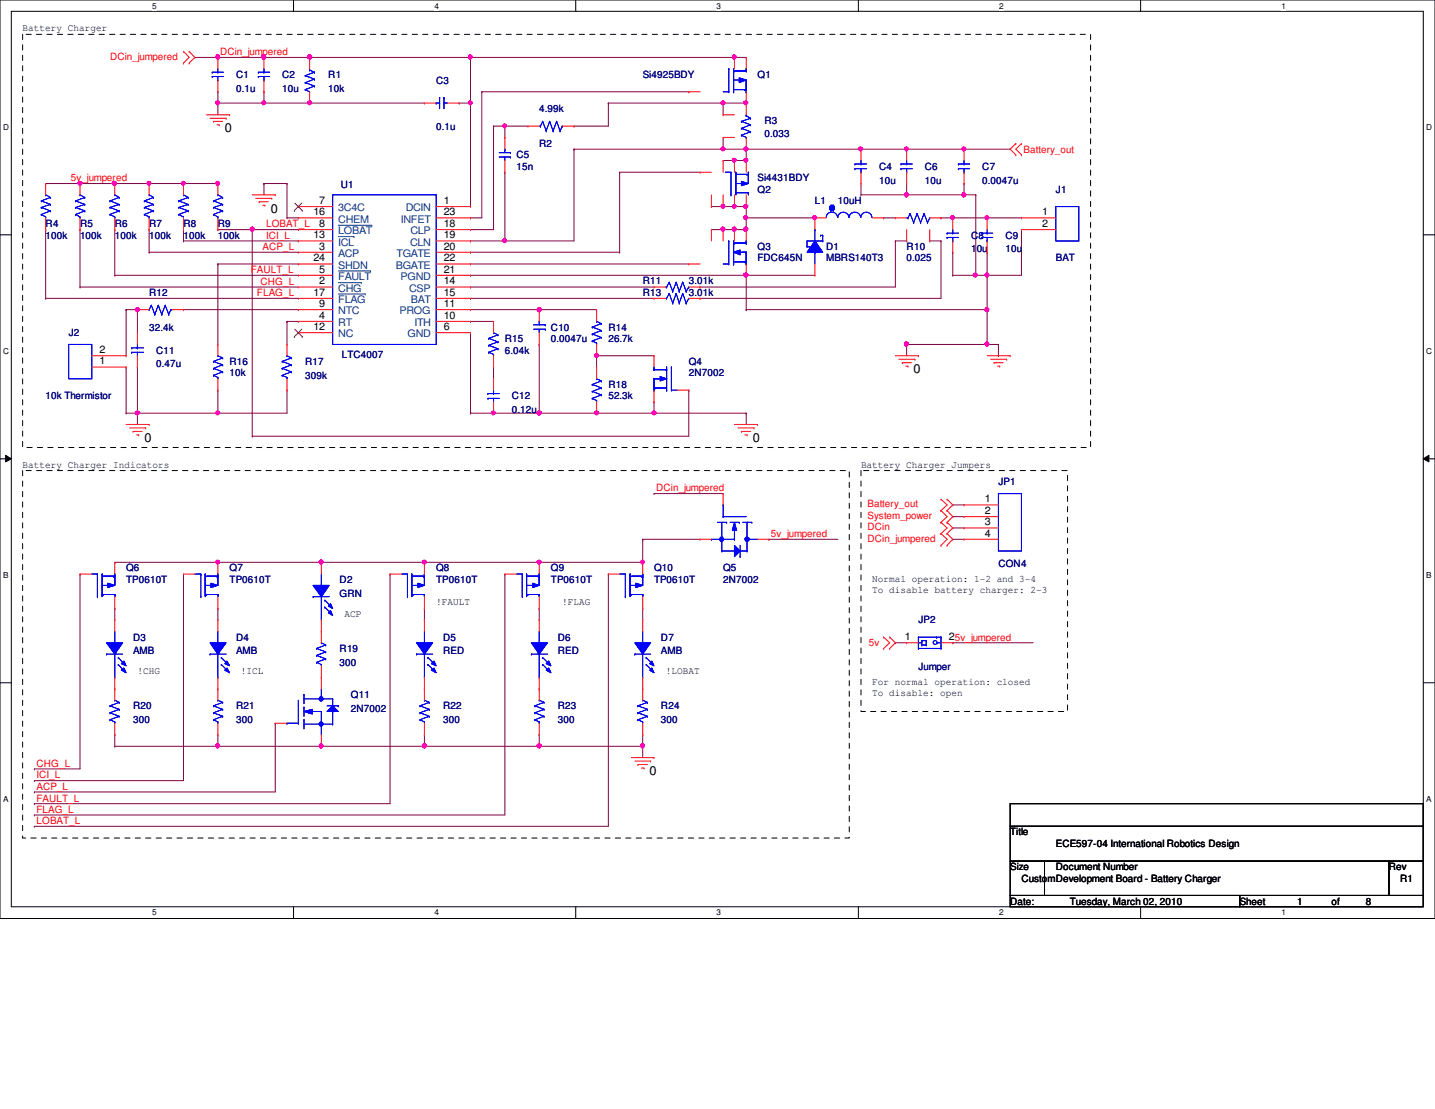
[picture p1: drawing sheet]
<svg xmlns="http://www.w3.org/2000/svg" width="279mm" height="216mm" viewBox="0 0 279 216" stroke-linecap="round" stroke-linejoin="round" font-family="sans-serif">
<defs><g id="words">
<g font-size="2.5">
<text x="43.8" y="25.7">0</text>
<text x="52.7" y="41.4">0</text>
<text x="177.9" y="72.6">0</text>
<text x="28.1" y="86.1">0</text>
<text x="146.6" y="86.1">0</text>
<text x="126.5" y="150.9">0</text>
</g>
<g font-size="2">
<text x="61" y="41.9">16</text>
<text x="62.1" y="39.7">7</text>
<text x="86.4" y="39.7">1</text>
<text x="86.4" y="41.9">23</text>
<text x="202.9" y="41.9">1</text>
<text x="61" y="46.4">13</text>
<text x="62.1" y="44.2">8</text>
<text x="86.4" y="44.2">18</text>
<text x="86.4" y="46.4">19</text>
<text x="202.9" y="44.2">2</text>
<text x="61" y="50.9">24</text>
<text x="62.1" y="48.6">3</text>
<text x="62.1" y="53.1">5</text>
<text x="86.4" y="48.6">20</text>
<text x="86.4" y="50.9">22</text>
<text x="86.4" y="53.1">21</text>
<text x="61" y="57.6">17</text>
<text x="62.1" y="55.4">2</text>
<text x="62.1" y="59.8">9</text>
<text x="86.4" y="55.4">14</text>
<text x="86.4" y="57.6">15</text>
<text x="86.4" y="59.8">11</text>
<text x="61" y="64.3">12</text>
<text x="62.1" y="62.1">4</text>
<text x="86.4" y="62.1">10</text>
<text x="86.4" y="64.3">6</text>
<text x="19.4" y="71">1</text>
<text x="19.4" y="68.7">2</text>
<text x="191.8" y="97.8">1</text>
<text x="191.8" y="100.1">2</text>
<text x="191.8" y="102.3">3</text>
<text x="191.8" y="104.5">4</text>
<text x="176.2" y="124.6">1</text>
<text x="184.7" y="124.6">25v_jumpered</text>
</g>
<g font-size="2" fill="#004080">
<text x="65.9" y="41.1">3C4C</text>
<text x="79" y="41.1">DCIN</text>
<text x="65.9" y="43.3">CHEM</text>
<text x="65.9" y="45.6">LOBAT</text>
<text x="65.9" y="47.8">ICL</text>
<text x="78.1" y="43.3">INFET</text>
<text x="79.8" y="47.8">CLN</text>
<text x="79.9" y="45.6">CLP</text>
<text x="65.9" y="50">ACP</text>
<text x="65.9" y="52.3">SHDN</text>
<text x="77" y="52.3">BGATE</text>
<text x="77.2" y="50">TGATE</text>
<text x="65.9" y="54.5">FAULT</text>
<text x="65.9" y="56.8">CHG</text>
<text x="65.9" y="59">FLAG</text>
<text x="78" y="54.5">PGND</text>
<text x="79.7" y="56.8">CSP</text>
<text x="80" y="59">BAT</text>
<text x="65.9" y="61.2">NTC</text>
<text x="65.9" y="63.5">RT</text>
<text x="65.9" y="65.7">NC</text>
<text x="77.8" y="61.2">PROG</text>
<text x="79.3" y="65.7">GND</text>
<text x="80.7" y="63.5">ITH</text>
</g>
<g font-size="1.9">
<text x="4.4" y="6">Battery Charger</text>
<text x="4.4" y="91">Battery Charger Indicators</text>
<text x="167.6" y="91">Battery Charger Jumpers</text>
<text x="169.8" y="113.4">Normal operation: 1-2 and 3-4</text>
<text x="84.9" y="117.8">!FAULT</text>
<text x="109.5" y="117.8">!FLAG</text>
<text x="169.8" y="115.5">To disable battery charger: 2-3</text>
<text x="67.1" y="120.1">ACP</text>
<text x="26.8" y="131.2">!CHG</text>
<text x="46.9" y="131.2">!ICL</text>
<text x="129.6" y="131.2">!LOBAT</text>
<text x="169.8" y="133.4">For normal operation: closed</text>
<text x="169.8" y="135.6">To disable: open</text>
<text x="196.7" y="162.6">Title</text>
<text x="205.6" y="164.9">ECE597-04 International Robotics Design</text>
<text x="196.7" y="169.4">Size</text>
<text x="198.9" y="171.6">CustomDevelopment Board - Battery Charger</text>
<text x="205.6" y="169.4">Document Number</text>
<text x="270.4" y="169.4">Rev</text>
<text x="272.6" y="171.6">R1</text>
<text x="196.7" y="176.1">Date:</text>
<text x="208.3" y="176.1">Tuesday, March 02, 2010</text>
<text x="241.4" y="176.1">Sheet</text>
<text x="252.6" y="176.1">1</text>
<text x="259.2" y="176.1">of</text>
<text x="265.9" y="176.1">8</text>
</g>
<g font-size="1.9" fill="#f00">
<text x="21.4" y="11.6">DCin_jumpered</text>
<text x="42.8" y="10.8">DCin_jumpered</text>
<text x="199.3" y="29.7">Battery_out</text>
<text x="13.8" y="35.3">5v_jumpered</text>
<text x="51.8" y="44.3">LOBAT_L</text>
<text x="51.8" y="46.5">ICI_L</text>
<text x="48.9" y="53.2">FAULT_L</text>
<text x="51.1" y="48.7">ACP_L</text>
<text x="50" y="57.7">FLAG_L</text>
<text x="50.7" y="55.5">CHG_L</text>
<text x="127.8" y="95.7">DCin_jumpered</text>
<text x="168.9" y="98.7">Battery_out</text>
<text x="168.9" y="101">System_power</text>
<text x="150.1" y="104.6">5v_jumpered</text>
<text x="168.9" y="103.2">DCin</text>
<text x="168.9" y="105.5">DCin_jumpered</text>
<text x="169.2" y="125.8">5v</text>
<text x="7.1" y="149.3">CHG_L</text>
<text x="7.1" y="151.6">ICI_L</text>
<text x="7.1" y="153.8">ACP_L</text>
<text x="7.1" y="158.2">FLAG_L</text>
<text x="7.1" y="156">FAULT_L</text>
<text x="7.1" y="160.4">LOBAT_L</text>
</g>
<g font-size="1.9" fill="#000080">
<text x="46" y="15.2">C1</text>
<text x="46" y="17.9">0.1u</text>
<text x="54.9" y="15.2">C2</text>
<text x="54.9" y="17.9">10u</text>
<text x="63.9" y="15.2">R1</text>
<text x="63.9" y="17.9">10k</text>
<text x="84.9" y="16.3">C3</text>
<text x="125.1" y="15.2">Si4925BDY</text>
<text x="147.5" y="15.2">Q1</text>
<text x="105" y="21.8">4.99k</text>
<text x="84.9" y="25.4">0.1u</text>
<text x="105" y="28.5">R2</text>
<text x="148.8" y="24.1">R3</text>
<text x="148.8" y="26.8">0.033</text>
<text x="100.6" y="30.8">C5</text>
<text x="100.6" y="33">15n</text>
<text x="147.5" y="35.3">Si4431BDY</text>
<text x="171.2" y="33">C4</text>
<text x="171.2" y="35.7">10u</text>
<text x="180.1" y="33">C6</text>
<text x="180.1" y="35.7">10u</text>
<text x="191.3" y="33">C7</text>
<text x="191.3" y="35.7">0.0047u</text>
<text x="66.4" y="36.6">U1</text>
<text x="147.5" y="37.5">Q2</text>
<text x="158.7" y="39.7">L1</text>
<text x="163.2" y="39.7">10uH</text>
<text x="205.6" y="37.5">J1</text>
<text x="8.9" y="44.2">R4</text>
<text x="8.9" y="46.5">100k</text>
<text x="15.6" y="44.2">R5</text>
<text x="15.6" y="46.5">100k</text>
<text x="22.4" y="44.2">R6</text>
<text x="22.4" y="46.5">100k</text>
<text x="29" y="44.2">R7</text>
<text x="29" y="46.5">100k</text>
<text x="35.7" y="44.2">R8</text>
<text x="35.7" y="46.5">100k</text>
<text x="42.4" y="44.2">R9</text>
<text x="42.4" y="46.5">100k</text>
<text x="189.1" y="46.5">C8</text>
<text x="195.7" y="46.5">C9</text>
<text x="147.5" y="48.7">Q3</text>
<text x="147.5" y="50.9">FDC645N</text>
<text x="160.9" y="48.7">D1</text>
<text x="160.9" y="50.9">MBRS140T3</text>
<text x="176.5" y="48.7">R10</text>
<text x="176.5" y="50.9">0.025</text>
<text x="189.1" y="49.1">10u</text>
<text x="195.7" y="49.1">10u</text>
<text x="205.6" y="50.9">BAT</text>
<text x="29" y="57.7">R12</text>
<text x="125.1" y="55.4">R11</text>
<text x="125.1" y="57.7">R13</text>
<text x="134.1" y="55.4">3.01k</text>
<text x="134.1" y="57.7">3.01k</text>
<text x="13.4" y="65.4">J2</text>
<text x="29" y="64.3">32.4k</text>
<text x="107.3" y="64.3">C10</text>
<text x="118.4" y="64.3">R14</text>
<text x="30.4" y="68.8">C11</text>
<text x="30.4" y="71.5">0.47u</text>
<text x="44.7" y="71">R16</text>
<text x="59.4" y="71">R17</text>
<text x="66.5" y="69.7">LTC4007</text>
<text x="98.3" y="66.5">R15</text>
<text x="98.3" y="68.8">6.04k</text>
<text x="107.3" y="66.5">0.0047u</text>
<text x="118.4" y="66.5">26.7k</text>
<text x="134.1" y="71">Q4</text>
<text x="8.9" y="77.7">10k Thermistor</text>
<text x="44.7" y="73.2">10k</text>
<text x="59.4" y="73.7">309k</text>
<text x="99.7" y="77.7">C12</text>
<text x="118.4" y="75.5">R18</text>
<text x="118.4" y="77.7">52.3k</text>
<text x="134.1" y="73.2">2N7002</text>
<text x="99.7" y="80.4">0.12u</text>
<text x="194.4" y="94.5">JP1</text>
<text x="24.6" y="111.3">Q6</text>
<text x="24.6" y="113.5">TP0610T</text>
<text x="44.7" y="111.3">Q7</text>
<text x="44.7" y="113.5">TP0610T</text>
<text x="66.1" y="113.5">D2</text>
<text x="84.9" y="111.3">Q8</text>
<text x="84.9" y="113.5">TP0610T</text>
<text x="107.3" y="111.3">Q9</text>
<text x="107.3" y="113.5">TP0610T</text>
<text x="127.3" y="111.3">Q10</text>
<text x="127.3" y="113.5">TP0610T</text>
<text x="140.8" y="111.3">Q5</text>
<text x="140.8" y="113.5">2N7002</text>
<text x="194.4" y="110.4">CON4</text>
<text x="66.1" y="116.2">GRN</text>
<text x="25.9" y="124.7">D3</text>
<text x="46" y="124.7">D4</text>
<text x="86.3" y="124.7">D5</text>
<text x="108.6" y="124.7">D6</text>
<text x="128.7" y="124.7">D7</text>
<text x="178.8" y="121.3">JP2</text>
<text x="25.9" y="127.3">AMB</text>
<text x="46" y="127.3">AMB</text>
<text x="66.1" y="126.9">R19</text>
<text x="66.1" y="129.6">300</text>
<text x="86.3" y="127.3">RED</text>
<text x="108.6" y="127.3">RED</text>
<text x="128.7" y="127.3">AMB</text>
<text x="178.8" y="130.5">Jumper</text>
<text x="68.3" y="135.9">Q11</text>
<text x="25.9" y="138.1">R20</text>
<text x="25.9" y="140.8">300</text>
<text x="46" y="138.1">R21</text>
<text x="46" y="140.8">300</text>
<text x="68.3" y="138.5">2N7002</text>
<text x="86.3" y="138.1">R22</text>
<text x="86.3" y="140.8">300</text>
<text x="108.6" y="138.1">R23</text>
<text x="108.6" y="140.8">300</text>
<text x="128.7" y="138.1">R24</text>
<text x="128.7" y="140.8">300</text>
</g>
<g font-size="1.6">
<text x="29.6" y="1.7">5</text>
<text x="84.6" y="1.7">4</text>
<text x="139.5" y="1.7">3</text>
<text x="194.6" y="1.7">2</text>
<text x="249.5" y="1.7">1</text>
<text x=".6" y="25.4">D</text>
<text x="277.7" y="25.4">D</text>
<text x=".6" y="68.9">C</text>
<text x="277.7" y="68.9">C</text>
<text x=".6" y="112.5">B</text>
<text x="277.7" y="112.5">B</text>
<text x=".6" y="156.1">A</text>
<text x="277.7" y="156.1">A</text>
<text x="29.6" y="178.2">5</text>
<text x="84.6" y="178.2">4</text>
<text x="139.5" y="178.2">3</text>
<text x="194.6" y="178.2">2</text>
<text x="249.5" y="178.2">1</text>
</g>
</g></defs>
<path d="M0 0h279.4v178.8h-279.4zM2.2 2.2h274.9v174.3h-274.9z" fill="none" stroke="#000" stroke-width=".19"/>
<g fill="#fff">
<path d="M29.6 .3h.9v1.7h-.9z"/>
<path d="M29.6 176.8h.9v1.8h-.9z"/>
</g>
<path d="M57.1 0v2.2M57.1 176.5v2.2" fill="none" stroke="#000" stroke-width=".19"/>
<g fill="#fff">
<path d="M84.6 .3h.8v1.7h-.8z"/>
<path d="M84.6 176.8h.8v1.8h-.8z"/>
</g>
<path d="M112.1 0v2.2M112.1 176.5v2.2" fill="none" stroke="#000" stroke-width=".19"/>
<g fill="#fff">
<path d="M139.5 .3h.9v1.7h-.9z"/>
<path d="M139.5 176.8h.9v1.8h-.9z"/>
</g>
<path d="M167.1 0v2.2M167.1 176.5v2.2" fill="none" stroke="#000" stroke-width=".19"/>
<g fill="#fff">
<path d="M194.6 .3h.8v1.7h-.8z"/>
<path d="M194.6 176.8h.8v1.8h-.8z"/>
</g>
<path d="M222.1 0v2.2M222.1 176.5v2.2" fill="none" stroke="#000" stroke-width=".19"/>
<g fill="#fff">
<path d="M249.5 .3h.9v1.7h-.9z"/>
<path d="M249.5 176.8h.9v1.8h-.9z"/>
<path d="M.6 24h1.1v1.7h-1.1z"/>
<path d="M277.7 24h1.1v1.7h-1.1z"/>
<path d="M.6 67.5h1.1v1.8h-1.1z"/>
<path d="M277.7 67.5h1.1v1.8h-1.1z"/>
</g>
<path d="M0 45.7h2.2M277.1 45.7h2.2" fill="none" stroke="#000" stroke-width=".19"/>
<g fill="#fff">
<path d="M.6 111.1h1v1.8h-1z"/>
<path d="M277.7 111.1h1v1.8h-1z"/>
</g>
<path d="M0 89.3h2.2M1.1 88.6l1.1 .7-1.1 .6zM277.1 89.3l1.1-.7v1.3zM277.1 89.3h2.2" fill="none" stroke="#000" stroke-width=".19"/>
<path d="M1.1 88.6l1.1 .7-1.1 .6zM277.1 89.3l1.1-.7v1.3z" fill="#000"/>
<g fill="#fff">
<path d="M.6 154.7h.9v1.8h-.9z"/>
<path d="M277.7 154.7h.9v1.8h-.9z"/>
</g>
<path d="M0 132.9h2.2M277.1 132.9h2.2" fill="none" stroke="#000" stroke-width=".19"/>
<path d="M4.4 6.7h207.9v80.4h-207.9zM4.4 91.6h161v71.6h-161zM167.6 91.6h40.3v46.9h-40.3z" fill="none" stroke="#000" stroke-width=".19" stroke-dasharray="1 1 1 1 1 1 1 1"/>
<path d="M91.6 64.8h.1M91.6 64.8v15.6M96.1 80.4h.1M96.1 80.4h8.9" fill="none" stroke="#800040" stroke-width=".19"/>
<circle cx="96.1" cy="80.4" r=".38" fill="#f0f"/>
<circle cx="96.1" cy="80.4" r=".38" fill="none" stroke="#f0f" stroke-width=".19"/>
<path d="M91.6 53.6h.1M91.6 53.6h53.7M91.6 62.6h.1M91.6 62.6h4.5" fill="none" stroke="#800040" stroke-width=".19"/>
<circle cx="145.2" cy="53.5" r=".4" fill="#f0f"/>
<circle cx="145.2" cy="53.5" r=".4" fill="none" stroke="#f0f" stroke-width=".19"/>
<path d="M98.3 46.9h.1M98.3 46.9h13.5" fill="none" stroke="#800040" stroke-width=".19"/>
<circle cx="98.3" cy="46.9" r=".38" fill="#f0f"/>
<circle cx="98.3" cy="46.9" r=".38" fill="none" stroke="#f0f" stroke-width=".19"/>
<path d="M111.8 29h.1M111.8 29v17.9M145.3 29h.1M145.3 29h22.3M105 67.1h.1M105 67.1v13.3" fill="none" stroke="#800040" stroke-width=".19"/>
<circle cx="105" cy="80.4" r=".4" fill="#f0f"/>
<circle cx="105" cy="80.4" r=".4" fill="none" stroke="#f0f" stroke-width=".19"/>
<path d="M105 60.3h.1M105 60.3h11.2" fill="none" stroke="#800040" stroke-width=".19"/>
<circle cx="105" cy="60.3" r=".42" fill="#f0f"/>
<circle cx="105" cy="60.3" r=".42" fill="none" stroke="#f0f" stroke-width=".19"/>
<g fill="none" stroke="#800040" stroke-width=".19">
<path d="M91.6 55.9h.1M91.6 58.1h.1M91.6 55.9h35.7M91.6 58.1h35.7M26.8 60.3h.1M26.8 60.3v4.5M55.9 62.6h.1M55.9 62.6v4.5M55.9 62.6h2.2M91.6 60.3h.1M91.6 60.3h13.4M91.6 80.4h.1"/>
<path d="M91.6 80.4h4.5"/>
</g>
<circle cx="26.8" cy="60.3" r=".42" fill="#f0f"/>
<circle cx="26.8" cy="60.3" r=".42" fill="none" stroke="#f0f" stroke-width=".19"/>
<path d="M26.8 71.5h.1M26.8 71.5v8.9M42.4 80.4h.1M42.4 80.4h13.5" fill="none" stroke="#800040" stroke-width=".19"/>
<circle cx="42.4" cy="80.4" r=".38" fill="#f0f"/>
<circle cx="42.4" cy="80.4" r=".38" fill="none" stroke="#f0f" stroke-width=".19"/>
<path d="M24.6 71.5h.1M24.6 71.5v8.9M24.6 80.4h.1M24.6 80.4h2.2M127.3 80.4h.1M127.3 80.4h18" fill="none" stroke="#800040" stroke-width=".19"/>
<circle cx="127.4" cy="80.4" r=".4" fill="#f0f"/>
<circle cx="127.4" cy="80.4" r=".4" fill="none" stroke="#f0f" stroke-width=".19"/>
<path d="M91.6 20.1h.1M91.6 20.1v20.1" fill="none" stroke="#800040" stroke-width=".19"/>
<circle cx="91.6" cy="20" r=".38" fill="#f0f"/>
<circle cx="91.6" cy="20" r=".38" fill="none" stroke="#f0f" stroke-width=".19"/>
<path d="M140.8 20.1h.1M140.8 20.1h4.5M91.6 42.4h.1M91.6 42.4h2.2M145.3 80.4h.1M145.3 80.4v2.2" fill="none" stroke="#800040" stroke-width=".19"/>
<circle cx="145.2" cy="20" r=".4" fill="#f0f"/>
<circle cx="145.2" cy="20" r=".4" fill="none" stroke="#f0f" stroke-width=".19"/>
<circle cx="140.8" cy="20" r=".38" fill="#f0f"/>
<circle cx="140.8" cy="20" r=".38" fill="none" stroke="#f0f" stroke-width=".19"/>
<path d="M96.1 24.6h.1M96.1 24.6v20.1h-4.5M98.3 24.6h.1M98.3 24.6h4.5M98.3 24.6v2.2M91.6 44.7h.1" fill="none" stroke="#800040" stroke-width=".19"/>
<circle cx="98.3" cy="24.5" r=".38" fill="#f0f"/>
<circle cx="98.3" cy="24.5" r=".38" fill="none" stroke="#f0f" stroke-width=".19"/>
<path d="M42.4 11.2h.1M42.4 11.2h9M98.3 33.5h.1M98.3 33.5v13.4h-6.7M91.6 46.9h.1M35.7 60.3h.1M35.7 60.3h22.4" fill="none" stroke="#800040" stroke-width=".19"/>
<circle cx="51.3" cy="11.1" r=".4" fill="#f0f"/>
<circle cx="51.3" cy="11.1" r=".4" fill="none" stroke="#f0f" stroke-width=".19"/>
<circle cx="42.4" cy="11.1" r=".4" fill="#f0f"/>
<circle cx="42.4" cy="11.1" r=".4" fill="none" stroke="#f0f" stroke-width=".19"/>
<path d="M51.4 11.2h.1M51.4 11.2h8.9M42.4 20.1h.1M42.4 20.1v2.3" fill="none" stroke="#800040" stroke-width=".19"/>
<circle cx="51.3" cy="11.1" r=".4" fill="#f0f"/>
<circle cx="51.3" cy="11.1" r=".4" fill="none" stroke="#f0f" stroke-width=".19"/>
<path d="M42.4 20.1h.1M42.4 20.1h9" fill="none" stroke="#800040" stroke-width=".19"/>
<circle cx="51.4" cy="20" r=".38" fill="#f0f"/>
<circle cx="51.4" cy="20" r=".38" fill="none" stroke="#f0f" stroke-width=".19"/>
<circle cx="42.4" cy="20" r=".38" fill="#f0f"/>
<circle cx="42.4" cy="20" r=".38" fill="none" stroke="#f0f" stroke-width=".19"/>
<path d="M42.4 17.9h.1M42.4 17.9v2.2M51.4 17.9h.1M51.4 17.9v2.2M91.6 11.2h.1M91.6 11.2v8.9M51.4 20.1h.1M51.4 20.1h31.2M60.3 20.1h.1" fill="none" stroke="#800040" stroke-width=".19"/>
<circle cx="60.3" cy="20" r=".4" fill="#f0f"/>
<circle cx="60.3" cy="20" r=".4" fill="none" stroke="#f0f" stroke-width=".19"/>
<path d="M60.3 11.2h.1M60.3 11.2h31.3M89.4 20.1h.1M89.4 20.1h2.2M136.3 55.9h.1M136.3 55.9h38" fill="none" stroke="#800040" stroke-width=".19"/>
<circle cx="60.3" cy="11.1" r=".42" fill="#f0f"/>
<circle cx="60.3" cy="11.1" r=".42" fill="none" stroke="#f0f" stroke-width=".19"/>
<path d="M91.6 11.2h.1M91.6 11.2h51.4M93.8 17.9h.1M93.8 17.9v24.5" fill="none" stroke="#800040" stroke-width=".19"/>
<circle cx="91.5" cy="11.1" r=".4" fill="#f0f"/>
<circle cx="91.5" cy="11.1" r=".4" fill="none" stroke="#f0f" stroke-width=".19"/>
<path d="M118.4 20.1h.1M118.4 20.1v4.5M120.6 33.5h.1M120.6 33.5h15.7M120.6 33.5v15.6M91.6 49.1h.1M91.6 49.1h29M120.6 49.1h.1M145.3 42.4h.1M145.3 42.4h13.4" fill="none" stroke="#800040" stroke-width=".19"/>
<circle cx="158.6" cy="42.4" r=".38" fill="#f0f"/>
<circle cx="158.6" cy="42.4" r=".38" fill="none" stroke="#f0f" stroke-width=".19"/>
<path d="M145.3 53.6h.1M145.3 53.6h13.4M172 42.4h.1M172 42.4h2.3M183.2 42.4h.1M183.2 42.4h2.3" fill="none" stroke="#800040" stroke-width=".19"/>
<circle cx="145.2" cy="53.5" r=".4" fill="#f0f"/>
<circle cx="145.2" cy="53.5" r=".4" fill="none" stroke="#f0f" stroke-width=".19"/>
<path d="M185.5 42.4h.1M185.5 42.4h6.7" fill="none" stroke="#800040" stroke-width=".19"/>
<circle cx="185.5" cy="42.4" r=".38" fill="#f0f"/>
<circle cx="185.5" cy="42.4" r=".38" fill="none" stroke="#f0f" stroke-width=".19"/>
<path d="M190 53.6h.1M192.2 49.1h.1M192.2 49.1v4.5h-2.2" fill="none" stroke="#800040" stroke-width=".19"/>
<circle cx="192.2" cy="53.5" r=".38" fill="#f0f"/>
<circle cx="192.2" cy="53.5" r=".38" fill="none" stroke="#f0f" stroke-width=".19"/>
<path d="M167.6 29h.1M167.6 29h8.9M185.5 49.1h.1M185.5 49.1v4.5M192.2 53.6h.1M198.9 44.7h.1M198.9 44.7v8.9h-6.7" fill="none" stroke="#800040" stroke-width=".19"/>
<circle cx="167.6" cy="29" r=".4" fill="#f0f"/>
<circle cx="167.6" cy="29" r=".4" fill="none" stroke="#f0f" stroke-width=".19"/>
<path d="M176.5 29h.1M176.5 29h11.2" fill="none" stroke="#800040" stroke-width=".19"/>
<circle cx="176.5" cy="29" r=".38" fill="#f0f"/>
<circle cx="176.5" cy="29" r=".38" fill="none" stroke="#f0f" stroke-width=".19"/>
<path d="M105 80.4h.1M105 80.4h11.2" fill="none" stroke="#800040" stroke-width=".19"/>
<circle cx="105" cy="80.4" r=".4" fill="#f0f"/>
<circle cx="105" cy="80.4" r=".4" fill="none" stroke="#f0f" stroke-width=".19"/>
<path d="M116.2 69.3h.1M116.2 69.3v2.2" fill="none" stroke="#800040" stroke-width=".19"/>
<circle cx="116.2" cy="69.2" r=".4" fill="#f0f"/>
<circle cx="116.2" cy="69.2" r=".4" fill="none" stroke="#f0f" stroke-width=".19"/>
<path d="M49.1 44.7h.1M49.1 44.7v40.2M49.1 44.7h9M116.2 69.3h.1M116.2 69.3h11.1M127.3 78.2h.1M127.3 78.2v2.2M134.1 75.9h.1M134.1 75.9v9h-85M49.1 84.9h.1" fill="none" stroke="#800040" stroke-width=".19"/>
<circle cx="49.1" cy="44.6" r=".42" fill="#f0f"/>
<circle cx="49.1" cy="44.6" r=".42" fill="none" stroke="#f0f" stroke-width=".19"/>
<path d="M51.4 35.7h.1M51.4 35.7v2.2M51.4 35.7h4.5M55.9 35.7h.1M55.9 35.7v6.7M96.1 24.6h.1M96.1 24.6h2.2M55.9 42.4h.1M55.9 42.4h2.2M192.2 42.4h.1M192.2 42.4h6.7" fill="none" stroke="#800040" stroke-width=".19"/>
<circle cx="192.2" cy="42.4" r=".38" fill="#f0f"/>
<circle cx="192.2" cy="42.4" r=".38" fill="none" stroke="#f0f" stroke-width=".19"/>
<path d="M116.2 80.4h.1M116.2 80.4h11.1" fill="none" stroke="#800040" stroke-width=".19"/>
<circle cx="116.2" cy="80.4" r=".4" fill="#f0f"/>
<circle cx="116.2" cy="80.4" r=".4" fill="none" stroke="#f0f" stroke-width=".19"/>
<path d="M187.7 29h.1M187.7 29h9" fill="none" stroke="#800040" stroke-width=".19"/>
<circle cx="187.7" cy="29" r=".38" fill="#f0f"/>
<circle cx="187.7" cy="29" r=".38" fill="none" stroke="#f0f" stroke-width=".19"/>
<path d="M42.4 51.4h.1M42.4 51.4v15.7M42.4 51.4h15.7M26.8 80.4h.1M26.8 80.4h15.6" fill="none" stroke="#800040" stroke-width=".19"/>
<circle cx="26.8" cy="80.4" r=".4" fill="#f0f"/>
<circle cx="26.8" cy="80.4" r=".4" fill="none" stroke="#f0f" stroke-width=".19"/>
<g fill="none" stroke="#800040" stroke-width=".19">
<path d="M15.6 35.7h.1M15.6 35.7h6.8M8.9 58.1h.1M8.9 44.7h.1M8.9 58.1h49.2M8.9 44.7v13.4M15.6 55.9h.1M15.6 44.7h.1M15.6 55.9h42.5M15.6 44.7v11.2M22.4 53.6h.1M22.4 44.7h.1"/>
<path d="M22.4 53.6h35.7M22.4 44.7v8.9M29 49.1h.1M29 44.7h.1M29 49.1h29.1M29 44.7v4.4M35.7 46.9h.1M35.7 44.7h.1M35.7 46.9h22.4M35.7 44.7v2.2M24.6 60.3h.1M24.6 60.3v9"/>
<path d="M24.6 60.3h2.2"/>
</g>
<circle cx="22.3" cy="35.7" r=".4" fill="#f0f"/>
<circle cx="22.3" cy="35.7" r=".4" fill="none" stroke="#f0f" stroke-width=".19"/>
<circle cx="15.6" cy="35.7" r=".4" fill="#f0f"/>
<circle cx="15.6" cy="35.7" r=".4" fill="none" stroke="#f0f" stroke-width=".19"/>
<path d="M22.4 35.7h.1M22.4 35.7h6.6" fill="none" stroke="#800040" stroke-width=".19"/>
<circle cx="29" cy="35.7" r=".38" fill="#f0f"/>
<circle cx="29" cy="35.7" r=".38" fill="none" stroke="#f0f" stroke-width=".19"/>
<circle cx="22.3" cy="35.7" r=".4" fill="#f0f"/>
<circle cx="22.3" cy="35.7" r=".4" fill="none" stroke="#f0f" stroke-width=".19"/>
<path d="M35.7 35.7h.1M35.7 35.7h6.7" fill="none" stroke="#800040" stroke-width=".19"/>
<circle cx="42.4" cy="35.7" r=".38" fill="#f0f"/>
<circle cx="42.4" cy="35.7" r=".38" fill="none" stroke="#f0f" stroke-width=".19"/>
<circle cx="35.7" cy="35.7" r=".38" fill="#f0f"/>
<circle cx="35.7" cy="35.7" r=".38" fill="none" stroke="#f0f" stroke-width=".19"/>
<path d="M8.9 35.7h.1M8.9 35.7h6.7M96.1 71.5h.1M96.1 71.5v2.2M127.3 96.1h.1M127.3 96.1h13.5M125.1 105h.1M125.1 105h11.2M125.1 105v4.5M149.7 105h.1M149.7 105h13.5" fill="none" stroke="#800040" stroke-width=".19"/>
<circle cx="125.1" cy="109.4" r=".38" fill="#f0f"/>
<circle cx="125.1" cy="109.4" r=".38" fill="none" stroke="#f0f" stroke-width=".19"/>
<path d="M22.4 109.5h.1M22.4 109.5h40.2M42.4 109.5h.1" fill="none" stroke="#800040" stroke-width=".19"/>
<circle cx="62.5" cy="109.4" r=".38" fill="#f0f"/>
<circle cx="62.5" cy="109.4" r=".38" fill="none" stroke="#f0f" stroke-width=".19"/>
<circle cx="42.4" cy="109.4" r=".38" fill="#f0f"/>
<circle cx="42.4" cy="109.4" r=".38" fill="none" stroke="#f0f" stroke-width=".19"/>
<path d="M82.6 109.5h.1M82.6 109.5h22.4" fill="none" stroke="#800040" stroke-width=".19"/>
<circle cx="82.7" cy="109.4" r=".4" fill="#f0f"/>
<circle cx="82.7" cy="109.4" r=".4" fill="none" stroke="#f0f" stroke-width=".19"/>
<path d="M105 109.5h.1M105 109.5h20.1" fill="none" stroke="#800040" stroke-width=".19"/>
<circle cx="105" cy="109.4" r=".4" fill="#f0f"/>
<circle cx="105" cy="109.4" r=".4" fill="none" stroke="#f0f" stroke-width=".19"/>
<path d="M62.6 109.5h.1M62.6 109.5h20" fill="none" stroke="#800040" stroke-width=".19"/>
<circle cx="62.5" cy="109.4" r=".38" fill="#f0f"/>
<circle cx="62.5" cy="109.4" r=".38" fill="none" stroke="#f0f" stroke-width=".19"/>
<g fill="none" stroke="#800040" stroke-width=".19">
<path d="M22.4 118.4h.1M22.4 118.4v2.2M42.4 118.4h.1M42.4 118.4v2.2M82.6 118.4h.1M82.6 118.4v2.2M105 118.4h.1M105 118.4v2.2M125.1 118.4h.1M125.1 118.4v2.2M22.4 143h.1M22.4 145.3h.1"/>
<path d="M22.4 143v2.3M22.4 145.3h40.2M42.4 143h.1M42.4 145.3h.1M42.4 143v2.3"/>
</g>
<circle cx="62.5" cy="145.2" r=".4" fill="#f0f"/>
<circle cx="62.5" cy="145.2" r=".4" fill="none" stroke="#f0f" stroke-width=".19"/>
<circle cx="42.4" cy="145.2" r=".4" fill="#f0f"/>
<circle cx="42.4" cy="145.2" r=".4" fill="none" stroke="#f0f" stroke-width=".19"/>
<path d="M62.6 145.3h.1M62.6 145.3h42.4M82.6 143h.1M82.6 145.3h.1M82.6 143v2.3" fill="none" stroke="#800040" stroke-width=".19"/>
<circle cx="105" cy="145.2" r=".42" fill="#f0f"/>
<circle cx="105" cy="145.2" r=".42" fill="none" stroke="#f0f" stroke-width=".19"/>
<circle cx="82.6" cy="145.2" r=".42" fill="#f0f"/>
<circle cx="82.6" cy="145.2" r=".42" fill="none" stroke="#f0f" stroke-width=".19"/>
<path d="M105 143h.1M105 145.3h.1M105 143v2.3M105 145.3h20.1M125.1 145.3h.1M125.1 145.3v2.2" fill="none" stroke="#800040" stroke-width=".19"/>
<circle cx="125.1" cy="145.2" r=".4" fill="#f0f"/>
<circle cx="125.1" cy="145.2" r=".4" fill="none" stroke="#f0f" stroke-width=".19"/>
<g fill="none" stroke="#800040" stroke-width=".19">
<path d="M37.9 11.2h.1M37.9 11.2h4.5M29 35.7h.1M29 35.7h6.7M140.8 29h.1M140.8 29h4.5M42.4 44.7h.1M42.4 44.7h6.7M136.3 58.1h.1M174.3 46.9h.1M174.3 46.9v9M174.3 46.9h2.2"/>
<path d="M176.5 46.9h.1M181 46.9h.1M181 46.9h2.2M183.2 46.9h.1M183.2 46.9v11.2h-46.9M42.4 75.9h.1M42.4 75.9v4.5M55.9 75.9h.1M55.9 75.9v4.5M26.8 80.4h.1M26.8 80.4v2.2M185.5 98.3h.1"/>
<path d="M185.5 98.3h2.2M15.6 111.8h.1M15.6 111.8v37.9h-8.9M35.7 111.8h.1M35.7 111.8v40.2h-29M75.9 111.8h.1M75.9 111.8v44.7h-69.2M98.3 111.8h.1M98.3 111.8v46.9h-91.6M118.4 111.8h.1M118.4 111.8v49.1h-111.7M185.5 100.6h.1"/>
<path d="M185.5 102.8h.1M185.5 105h.1M185.5 100.6h2.2M185.5 102.8h2.2M185.5 105h2.2M174.3 125.1h.1M174.3 125.1h2.2M185.5 125.1h.1M185.5 125.1h15.7M6.7 149.7h.1M6.7 152h.1M6.7 154.2h.1"/>
<path d="M6.7 158.7h.1M6.7 156.5h.1M53.6 140.8h.1M53.6 140.8v13.4h-46.9M125.1 143h.1M125.1 143v2.3M6.7 160.9h.1"/>
</g>
<circle cx="145.2" cy="29" r=".4" fill="#f0f"/>
<circle cx="145.2" cy="29" r=".4" fill="none" stroke="#f0f" stroke-width=".19"/>
<circle cx="140.8" cy="29" r=".38" fill="#f0f"/>
<circle cx="140.8" cy="29" r=".38" fill="none" stroke="#f0f" stroke-width=".19"/>
<path d="M143 11.2h.1M143 11.2h2.3M111.8 29h.1M111.8 29h29M118.4 20.1h.1M118.4 20.1h22.4M140.8 20.1h.1M140.8 29h.1M140.8 20.1v2.3M140.8 26.8v2.2" fill="none" stroke="#800040" stroke-width=".19"/>
<circle cx="142.9" cy="11.1" r=".4" fill="#f0f"/>
<circle cx="142.9" cy="11.1" r=".4" fill="none" stroke="#f0f" stroke-width=".19"/>
<path d="M140.8 31.2h2.2M143 31.2h.1M145.3 29h.1M145.3 29v2.2" fill="none" stroke="#800040" stroke-width=".19"/>
<circle cx="143" cy="31.2" r=".38" fill="#f0f"/>
<circle cx="143" cy="31.2" r=".38" fill="none" stroke="#f0f" stroke-width=".19"/>
<path d="M143 31.2h2.3M145.3 31.2h.1" fill="none" stroke="#800040" stroke-width=".19"/>
<circle cx="145.2" cy="31.2" r=".4" fill="#f0f"/>
<circle cx="145.2" cy="31.2" r=".4" fill="none" stroke="#f0f" stroke-width=".19"/>
<path d="M143 40.2h.1M143 40.2h2.3" fill="none" stroke="#800040" stroke-width=".19"/>
<circle cx="143" cy="40.2" r=".38" fill="#f0f"/>
<circle cx="143" cy="40.2" r=".38" fill="none" stroke="#f0f" stroke-width=".19"/>
<path d="M140.8 40.2h.1M140.8 40.2h2.2" fill="none" stroke="#800040" stroke-width=".19"/>
<circle cx="140.8" cy="40.2" r=".38" fill="#f0f"/>
<circle cx="140.8" cy="40.2" r=".38" fill="none" stroke="#f0f" stroke-width=".19"/>
<path d="M138.5 40.2h.1M138.5 40.2h2.3M145.3 42.4h.1M145.3 40.2v2.2" fill="none" stroke="#800040" stroke-width=".19"/>
<circle cx="145.2" cy="40.2" r=".4" fill="#f0f"/>
<circle cx="145.2" cy="40.2" r=".4" fill="none" stroke="#f0f" stroke-width=".19"/>
<circle cx="145.2" cy="42.4" r=".4" fill="#f0f"/>
<circle cx="145.2" cy="42.4" r=".4" fill="none" stroke="#f0f" stroke-width=".19"/>
<path d="M93.8 17.9h40.3M134.1 17.9h.1M111.8 24.6h.1M111.8 24.6h6.6M138.5 44.7h.1M138.5 44.7h2.3M143 44.7h.1M143 44.7h2.3" fill="none" stroke="#800040" stroke-width=".19"/>
<circle cx="145.2" cy="44.6" r=".42" fill="#f0f"/>
<circle cx="145.2" cy="44.6" r=".42" fill="none" stroke="#f0f" stroke-width=".19"/>
<circle cx="142.9" cy="44.6" r=".4" fill="#f0f"/>
<circle cx="142.9" cy="44.6" r=".4" fill="none" stroke="#f0f" stroke-width=".19"/>
<path d="M140.8 44.7h.1M140.8 44.7h2.2" fill="none" stroke="#800040" stroke-width=".19"/>
<circle cx="140.7" cy="44.6" r=".4" fill="#f0f"/>
<circle cx="140.7" cy="44.6" r=".4" fill="none" stroke="#f0f" stroke-width=".19"/>
<path d="M91.6 51.4h.1M91.6 51.4h42.5M145.3 44.7h.1M145.3 42.4v2.3M145.3 53.6v6.7M192.2 53.6h.1M192.2 53.6v6.7h-46.9M145.3 60.3h.1" fill="none" stroke="#800040" stroke-width=".19"/>
<circle cx="192.1" cy="60.3" r=".4" fill="#f0f"/>
<circle cx="192.1" cy="60.3" r=".4" fill="none" stroke="#f0f" stroke-width=".19"/>
<path d="M176.5 67.1h.1M176.5 67.1v2.2M176.5 67.1h15.7M192.2 67.1h.1M194.4 69.3h.1M194.4 67.1v2.2" fill="none" stroke="#800040" stroke-width=".19"/>
<circle cx="176.5" cy="67" r=".4" fill="#f0f"/>
<circle cx="176.5" cy="67" r=".4" fill="none" stroke="#f0f" stroke-width=".19"/>
<path d="M192.2 67.1h.1M192.2 60.3v6.8" fill="none" stroke="#800040" stroke-width=".19"/>
<circle cx="192.1" cy="67" r=".4" fill="#f0f"/>
<circle cx="192.1" cy="67" r=".4" fill="none" stroke="#f0f" stroke-width=".19"/>
<path d="M167.6 37.9h.1M167.6 35.7v2.2M167.6 37.9h8.9M176.5 37.9h.1M192.2 67.1h2.2M194.4 67.1h.1" fill="none" stroke="#800040" stroke-width=".19"/>
<circle cx="176.5" cy="37.9" r=".4" fill="#f0f"/>
<circle cx="176.5" cy="37.9" r=".4" fill="none" stroke="#f0f" stroke-width=".19"/>
<path d="M176.5 37.9h.1M176.5 35.7v2.2M176.5 37.9h11.2M187.7 35.7h.1M187.7 37.9h.1M187.7 35.7v2.2" fill="none" stroke="#800040" stroke-width=".19"/>
<circle cx="187.6" cy="37.9" r=".4" fill="#f0f"/>
<circle cx="187.6" cy="37.9" r=".4" fill="none" stroke="#f0f" stroke-width=".19"/>
<path d="M187.7 37.9h2.3M190 37.9h.1M190 37.9v15.7M190 53.6h.1" fill="none" stroke="#800040" stroke-width=".19"/>
<circle cx="189.9" cy="53.5" r=".4" fill="#f0f"/>
<circle cx="189.9" cy="53.5" r=".4" fill="none" stroke="#f0f" stroke-width=".19"/>
<path d="M185.5 53.6h.1M185.5 53.6h4.5" fill="none" stroke="#800040" stroke-width=".19"/>
<g fill="none" stroke="#f00" stroke-width=".19">
<path d="M35.7 10h.1M35.7 12.3h.1M35.7 10l1.1 1.2-1.1 1.1M36.8 12.3h.1M36.8 10h.1M36.8 10l1.1 1.2-1.1 1.1M40.2 22.4h4.5M40.9 23h3.1M41.6 23.6h.1M41.6 23.6h1.7M42.2 24.3h.5M42.7 24.3h.1"/>
<path d="M44 23h.1M44.7 22.4h.1M49.1 37.9h4.5M49.8 38.6h3.1M50.5 39.3h.1M50.5 39.3h1.7M51.1 40h.5M51.6 40h.1M52.9 38.6h.1M53.6 37.9h.1M197.8 27.9h.1M197.8 30.1h.1"/>
<path d="M197.8 27.9l-1.1 1.1 1.1 1.1M198.9 30.1h.1M198.9 27.9h.1M198.9 27.9l-1.1 1.1 1.1 1.1M174.3 42.4h.1M174.3 42.4h2.2M176.5 46.9h.1M176.5 44.7v2.2M181 46.9h.1M181 42.4h2.2M181 44.7v2.2M183.2 42.4h.1"/>
<path d="M174.3 69.3h4.5M175 69.9h3.1M175.7 70.6h.1M175.7 70.6h1.8M176.4 71.3h.4M176.8 71.3h.1M178.1 69.9h.1M178.8 69.3h.1M192.2 69.3h4.5M192.9 69.9h3.1M193.5 70.6h.1M193.5 70.6h1.8"/>
<path d="M194.2 71.3h.4M194.6 71.3h.1M196 69.9h.1M196.7 69.3h.1M24.6 82.6h4.4M25.2 83.3h3.2M25.9 84h.1M25.9 84h1.8M26.6 84.7h.4M27 84.7h.1M28.4 83.3h.1M29 82.6h.1"/>
<path d="M143 82.6h4.5M143.7 83.3h3.1M144.4 84h.1M144.4 84h1.7M145 84.7h.5M145.5 84.7h.1M146.8 83.3h.1M147.5 82.6h.1M183.2 97.2h.1M183.2 99.4h.1M183.2 97.2l1.2 1.1-1.2 1.1M183.2 99.4l1.2 1.2-1.2 1.1"/>
<path d="M184.4 99.4h.1M184.4 97.2h.1M184.4 97.2l1.1 1.1-1.1 1.1M184.4 99.4l1.1 1.2-1.1 1.1M183.2 101.7h.1M183.2 103.9h.1M183.2 106.2h.1M183.2 101.7l1.2 1.1-1.2 1.1M183.2 103.9l1.2 1.1-1.2 1.2M184.4 101.7h.1M184.4 103.9h.1M184.4 106.2h.1"/>
<path d="M184.4 101.7l1.1 1.1-1.1 1.1M184.4 103.9l1.1 1.1-1.1 1.2M172 126.2h.1M172 124h.1M172 124l1.2 1.1-1.2 1.1M173.2 124h.1M173.2 126.2h.1M173.2 124l1.1 1.1-1.1 1.1M122.9 147.5h4.4M123.6 148.2h3.1M124.2 148.8h.1M124.2 148.8h1.9"/>
<path d="M124.9 149.5h.5M125.4 149.5h.1M126.7 148.2h.1M127.3 147.5h.1"/>
</g>
<path d="M196.7 156.5h80.4v4.4h-80.4zM196.7 160.9h80.4v6.7h-80.4zM196.7 167.6h6.7v6.7h-6.7zM196.7 174.3h44.7v2.2h-44.7zM203.4 167.6h67v6.7h-67zM241.4 174.3h35.7v2.2h-35.7zM270.4 167.6h6.7v6.7h-6.7z" fill="none" stroke="#000" stroke-width=".19"/>
<g fill="none" stroke="#00f" stroke-width=".19">
<path d="M176.5 42.4h.3M176.8 42.4h.1M177.2 41.6h.1M177.2 41.6l-.4 .8M177.2 41.6l.7 1.7M177.9 43.3h.1M178.6 41.6h.1M178.6 41.6l-.7 1.7M178.6 41.6l.6 1.7M179.2 43.3h.1M179.9 41.6h.1M179.9 41.6l-.7 1.7"/>
<path d="M179.9 41.6l.7 1.7M180.6 43.3h.1M181 42.4h.1M181 42.4l-.4 .9M17.9 111.8h1.1M19 111.8h.1M19 116.2h.1M19 111.8v4.4M19.9 111.8h.1M19.9 115.7h.1M19.9 114h.1M19.9 111.8v4.4"/>
<path d="M19.9 115.7h2.5M19.9 112.2h2.5M19.9 114h1.3M20.1 115.7h.1M22.1 112.2h.1M22.4 115.7h.1M22.4 111.8h.1M22.4 112.2h.1M22.4 111.8v2.2M22.4 115.7v.5"/>
</g>
<path d="M21 113.5l1.4 .5-1.4 .4z" fill="#00f"/>
<g fill="none" stroke="#00f" stroke-width=".19">
<path d="M17.9 111.8h1.1M19 111.8h.1M19 116.2h.1M19 111.8v4.4M19.9 111.8h.1M19.9 115.7h.1M19.9 114h.1M19.9 111.8v4.4M19.9 115.7h2.5M19.9 112.2h2.5M19.9 114h1.3M20.1 115.7h.1"/>
<path d="M21 113.5l1.4 .5-1.4 .4zM22.1 112.2h.1M22.4 115.7h.1M22.4 111.8h.1M22.4 112.2h.1M22.4 111.8v2.2M22.4 115.7v.5"/>
</g>
<path d="M21 113.5l1.4 .5-1.4 .4z" fill="#00f"/>
<g fill="none" stroke="#00f" stroke-width=".19">
<path d="M41.3 14.1h.1M41.3 14.9h.1M41.3 14.1h2.2M41.3 14.9h2.2M42.4 15.6h.1M42.4 14.1h.1M42.4 13.4v.7M42.4 14.9v.7M140.8 17.9h1.1M141.9 17.9h.1M141.9 13.4h.1M141.9 13.4v4.5"/>
<path d="M142.8 17.9h.1M142.8 13.8h.1M142.8 15.6h.1M142.8 13.4v4.5M142.8 13.8h2.5M142.8 17.4h2.5M142.8 15.6h1.3M143 13.8h.1M145 17.4h.1M145.3 13.8h.1M145.3 17.9h.1M145.3 17.4h.1"/>
<path d="M145.3 13.4v.4M145.3 15.6v2.3M175.4 31.9h.1M175.4 32.9h.1M175.4 31.9h2.2M175.4 32.9h2.2M176.5 33.5h.1M176.5 31.9h.1M176.5 31.2v.7M176.5 32.9v.6M54.9 73.1h.1M54.9 71.7h.1"/>
<path d="M54.9 70.4h.1M54.9 73.1l1 .4M54.9 71.7l1.8 .7M54.9 70.4l1.8 .6M55.9 69.3h.1M55.9 73.5h.1M55.9 69.3l.8 .4M55.9 73.5v.2M56.7 72.4h.1M56.7 71h.1M56.7 69.7h.1M56.7 72.4l-1.8 .7"/>
<path d="M56.7 71l-1.8 .7M56.7 69.7l-1.8 .7M115.3 77.6h.1M115.3 76.2h.1M115.3 74.8h.1M115.3 77.6l.9 .4M115.3 76.2l1.8 .7M115.3 74.8l1.8 .7M116.2 73.7h.1M116.2 78h.1M116.2 73.7l.9 .5M116.2 78v.2"/>
<path d="M117.1 76.9h.1M117.1 75.5h.1M117.1 74.2h.1M117.1 76.9l-1.8 .7M117.1 75.5l-1.8 .7M117.1 74.2l-1.8 .6M21 113.5l1.4 .5-1.4 .4z"/>
</g>
<g fill="none" stroke="#f00" stroke-width=".19">
<path d="M42.4 11.2h.1M42.4 17.9h.1M42.4 11.2v2.2M42.4 15.6v2.3M176.5 29h.1M176.5 35.7h.1M176.5 29v2.2M176.5 33.5v2.2M55.9 67.1h.1M55.9 75.9h.1M55.9 67.1v2.2M55.9 73.7v2.2"/>
<path d="M116.2 71.5h.1M116.2 71.5v2.2M116.2 78.2v2.2M116.2 80.4h.1M15.6 111.8h.1M15.6 111.8h2.3M22.4 118.4h.1M22.4 109.5h.1M22.4 109.5v2.3M22.4 116.2v2.2"/>
</g>
<path d="M143.9 15.2l1.4 .4-1.4 .5z" fill="#00f"/>
<g fill="none" stroke="#00f" stroke-width=".19">
<path d="M140.8 17.9h1.1M141.9 17.9h.1M141.9 13.4h.1M141.9 13.4v4.5M142.8 17.9h.1M142.8 13.8h.1M142.8 15.6h.1M142.8 13.4v4.5M142.8 13.8h2.5M142.8 17.4h2.5M142.8 15.6h1.3M143 13.8h.1"/>
<path d="M143.9 15.2l1.4 .4-1.4 .5zM145 17.4h.1M145.3 13.8h.1M145.3 17.9h.1M145.3 17.4h.1M145.3 13.4v.4M145.3 15.6v2.3"/>
</g>
<path d="M143.9 15.2l1.4 .4-1.4 .5z" fill="#00f"/>
<g fill="none" stroke="#00f" stroke-width=".19">
<path d="M143.9 15.2l1.4 .4-1.4 .5zM41.6 39.1h.1M41.6 39.1l1.7 .7M42.4 37.9h.1M42.4 37.9l.9 .5M43.3 39.8h.1M43.3 38.4h.1M43.3 39.8l-1.7 .6M43.3 38.4l-1.7 .7M41.6 41.7h.1M41.6 40.4h.1M41.6 41.7l.8 .5"/>
<path d="M41.6 40.4l1.7 .7M42.4 42.2h.1M42.4 42.2v.2M43.3 41.1h.1M43.3 41.1l-1.7 .6M205.6 40.2h4.5v6.7h-4.5zM95 76.6h.1M95 77.6h.1M95 76.6h2.2M95 77.6h2.2M96.1 78.2h.1M96.1 76.6h.1"/>
<path d="M96.1 75.9v.7M96.1 77.6v.6M127.3 72h.1M127.3 73.7h.1M127.3 75.9h.1M127.3 75.5h.1M127.3 71.5v.5M127.3 73.7v2.2M127.3 72h2.5M127.3 73.7h1.4M127.3 75.5h2.5M127.6 75.5h.1"/>
<path d="M129.6 72h.1M129.8 75.9h.1M129.8 72h.1M129.8 71.5v4.4M130.7 75.9h.1M130.7 71.5h.1M130.7 75.9h1.1M130.7 71.5v4.4M61.6 128.9h.1M61.6 127.6h.1M61.6 126.2h.1M61.6 128.9l1 .5"/>
<path d="M61.6 127.6l1.8 .7M61.6 126.2l1.8 .7M62.6 125.1h.1M62.6 129.4h.1M62.6 125.1l.8 .5M62.6 129.4v.2M63.4 128.3h.1M63.4 126.9h.1M63.4 125.6h.1M63.4 128.3l-1.8 .6M63.4 126.9l-1.8 .7M63.4 125.6l-1.8 .6"/>
<path d="M178.8 124h.1M178.8 126.2h.1M178.8 125.1h.1M178.8 124v2.2M178.8 124h4.4M178.8 126.2h4.4M178.8 125.1h.7M179.5 124.7h.1M179.5 125.6h.1M179.5 124.7v.9M179.5 124.7h.8M179.5 125.6h.8"/>
<path d="M180.3 124.7h.1M180.3 125.6h.1M180.3 124.7v.9M182.4 124h.1M182.5 125.1h.1M182.5 125.1h.7M183.2 124h.1M183.2 126.2h.1M183.2 124v2.2"/>
<circle cx="182.1" cy="125.1" r=".38"/>
</g>
<g fill="none" stroke="#f00" stroke-width=".19">
<path d="M134.1 17.9h.1M134.1 17.9h2.2M143 11.2h.1M143 11.2v2.2M145.3 11.2h.1M145.3 11.2v2.2M145.3 17.9v2.2M42.4 35.7h.1M42.4 35.7v2.2M145.3 20.1h.1M42.4 44.7h.1M42.4 42.4v2.3"/>
<path d="M198.9 42.4h.1M198.9 44.7h.1M198.9 42.4h6.7M198.9 44.7h6.7M96.1 73.7h.1M96.1 73.7v2.2M96.1 78.2v2.2M96.1 80.4h.1M62.6 122.9h.1M62.6 131.8h.1M62.6 122.9v2.2M62.6 129.6v2.2"/>
<path d="M176.5 125.1h.1M176.5 125.1h2.3M183.2 125.1h2.3M185.5 125.1h.1"/>
</g>
<path d="M128.5 73.3l1.3 .4-1.3 .5z" fill="#00f"/>
<g fill="none" stroke="#00f" stroke-width=".19">
<path d="M127.3 72h.1M127.3 73.7h.1M127.3 75.9h.1M127.3 75.5h.1M127.3 71.5v.5M127.3 73.7v2.2M127.3 72h2.5M127.3 73.7h1.4M127.3 75.5h2.5M127.6 75.5h.1M128.5 73.3l1.3 .4-1.3 .5zM129.6 72h.1"/>
<path d="M129.8 75.9h.1M129.8 72h.1M129.8 71.5v4.4M130.7 75.9h.1M130.7 71.5h.1M130.7 75.9h1.1M130.7 71.5v4.4"/>
</g>
<path d="M128.5 73.3l1.3 .4-1.3 .5z" fill="#00f"/>
<g fill="none" stroke="#00f" stroke-width=".19">
<path d="M141.2 33.5h1.1M142.3 33.5h.1M142.3 37.9h.1M142.3 33.5v4.4M143.3 33.5h.1M143.3 37.5h.1M143.3 35.7h.1M143.3 33.5v4.4M143.3 37.5h2.4M143.3 34h2.4M143.3 35.7h1.3M143.4 37.5h.1"/>
<path d="M145.5 34h.1M145.7 37.5h.1M145.7 33.5h.1M145.7 34h.1M145.7 33.5v2.2M145.7 37.5v.4M128.5 73.3l1.3 .4-1.3 .5zM124.2 138.8h.1M124.2 137.4h.1M124.2 138.8l1.9 .6M124.2 137.4l1.9 .7M125.1 136.3h.1"/>
<path d="M125.1 136.3l1 .4M126.1 139.4h.1M126.1 138.1h.1M126.1 136.7h.1M126.1 139.4l-1.9 .7M126.1 138.1l-1.9 .7M126.1 136.7l-1.9 .7M124.2 140.1h.1M124.2 140.1l.9 .4M125.1 140.5h.1M125.1 140.5v.3"/>
</g>
<path d="M127.3 78.2h.1M127.3 69.3h.1M127.3 69.3v2.2M127.3 75.9v2.3M131.8 75.9h2.3M134.1 75.9h.1M125.1 134.1h.1M125.1 134.1v2.2M125.1 143h.1M125.1 140.8v2.2" fill="none" stroke="#f00" stroke-width=".19"/>
<path d="M144.4 35.3l1.3 .4-1.3 .5z" fill="#00f"/>
<g fill="none" stroke="#00f" stroke-width=".19">
<path d="M141.2 33.5h1.1M142.3 33.5h.1M142.3 37.9h.1M142.3 33.5v4.4M143.3 33.5h.1M143.3 37.5h.1M143.3 35.7h.1M143.3 33.5v4.4M143.3 37.5h2.4M143.3 34h2.4M143.3 35.7h1.3M143.4 37.5h.1"/>
<path d="M144.4 35.3l1.3 .4-1.3 .5zM145.5 34h.1M145.7 37.5h.1M145.7 33.5h.1M145.7 34h.1M145.7 33.5v2.2M145.7 37.5v.4"/>
</g>
<path d="M144.4 35.3l1.3 .4-1.3 .5z" fill="#00f"/>
<g fill="none" stroke="#00f" stroke-width=".19">
<path d="M144.4 35.3l1.3 .4-1.3 .5zM166.5 31.9h.1M166.5 32.9h.1M166.5 31.9h2.2M166.5 32.9h2.2M167.6 33.5h.1M167.6 31.9h.1M167.6 31.2v.7M167.6 32.9v.6M78.2 111.8h1.1M79.3 111.8h.1M79.3 116.2h.1"/>
<path d="M79.3 111.8v4.4M80.2 111.8h.1M80.2 115.7h.1M80.2 114h.1M80.2 111.8v4.4M80.2 115.7h2.4M80.2 112.2h2.4M80.2 114h1.3M80.4 115.7h.1M82.5 112.2h.1M82.6 115.7h.1M82.6 111.8h.1"/>
<path d="M82.6 112.2h.1M82.6 111.8v2.2M82.6 115.7v.5"/>
</g>
<g fill="none" stroke="#f00" stroke-width=".19">
<path d="M136.3 33.5h.1M136.3 33.5h2.2M138.5 37.9v2.3M140.8 31.2h.1M140.8 31.2v2.3M140.8 37.9v2.3M143 31.2h.1M143 31.2v2.3M143 37.9v2.3M145.3 31.2h.1M145.3 31.2v2.3M145.3 37.9v2.3"/>
<path d="M167.6 29h.1M167.6 35.7h.1M167.6 29v2.2M167.6 33.5v2.2M138.5 40.2h.1M140.8 40.2h.1M143 40.2h.1M145.3 40.2h.1"/>
</g>
<path d="M81.4 113.5l1.2 .5-1.2 .4z" fill="#00f"/>
<g fill="none" stroke="#00f" stroke-width=".19">
<path d="M78.2 111.8h1.1M79.3 111.8h.1M79.3 116.2h.1M79.3 111.8v4.4M80.2 111.8h.1M80.2 115.7h.1M80.2 114h.1M80.2 111.8v4.4M80.2 115.7h2.4M80.2 112.2h2.4M80.2 114h1.3M80.4 115.7h.1"/>
<path d="M81.4 113.5l1.2 .5-1.2 .4zM82.5 112.2h.1M82.6 115.7h.1M82.6 111.8h.1M82.6 112.2h.1M82.6 111.8v2.2M82.6 115.7v.5"/>
</g>
<path d="M81.4 113.5l1.2 .5-1.2 .4z" fill="#00f"/>
<g fill="none" stroke="#00f" stroke-width=".19">
<path d="M95.2 68.6h.1M95.2 67.2h.1M95.2 65.9h.1M95.2 68.6l.9 .4M95.2 67.2l1.7 .7M95.2 65.9l1.7 .6M96.1 64.8h.1M96.1 69h.1M96.1 64.8l.8 .4M96.1 69v.3M96.9 67.9h.1M96.9 66.5h.1"/>
<path d="M96.9 65.2h.1M96.9 67.9l-1.7 .7M96.9 66.5l-1.7 .7M96.9 65.2l-1.7 .7M61 116.2h.1M61 116.2h3.1M62.6 114h.1M62.6 111.8v2.2M62.6 116.2v4.4M81.4 113.5l1.2 .5-1.2 .4zM62.6 120.6h.1"/>
</g>
<path d="M96.1 62.6h.1M96.1 71.5h.1M96.1 62.6v2.2M96.1 69.3v2.2M75.9 111.8h.1M75.9 111.8h2.3M82.6 118.4h.1M82.6 109.5h.1M82.6 109.5v2.3M82.6 116.2v2.2" fill="none" stroke="#f00" stroke-width=".19"/>
<path d="M61 114h3.1l-1.5 2.2z" fill-rule="evenodd" fill="#00f"/>
<path d="M61 114h3.1l-1.5 2.2z" fill="none" stroke="#00f" stroke-width=".19"/>
<path d="M64.3 118.9l.5 .9-.9-.5z" fill-rule="evenodd" fill="#00f"/>
<path d="M64.3 118.9l.5 .9-.9-.5z" fill="none" stroke="#00f" stroke-width=".19"/>
<path d="M64.3 117.5l.5 .9-.9-.4z" fill-rule="evenodd" fill="#00f"/>
<path d="M61 116.2h.1M61 116.2h3.1M62.6 114h.1M62.6 111.8v2.2M62.6 116.2v4.4M63.2 116.8h.1M63.2 118.2h.1M63.2 116.8l1.4 1.4M63.2 118.2l1.4 1.3M64.3 117.5l.5 .9-.9-.4zM62.6 120.6h.1" fill="none" stroke="#00f" stroke-width=".19"/>
<path d="M61 114h3.1l-1.5 2.2z" fill-rule="evenodd" fill="#00f"/>
<path d="M61 114h3.1l-1.5 2.2z" fill="none" stroke="#00f" stroke-width=".19"/>
<path d="M64.3 118.9l.5 .9-.9-.5z" fill-rule="evenodd" fill="#00f"/>
<path d="M64.3 118.9l.5 .9-.9-.5z" fill="none" stroke="#00f" stroke-width=".19"/>
<path d="M64.3 117.5l.5 .9-.9-.4z" fill-rule="evenodd" fill="#00f"/>
<g fill="none" stroke="#00f" stroke-width=".19">
<path d="M29.5 59.4h.1M29.5 59.4l.6 1.8M29.5 59.4l-.5 .9M30.8 59.4h.1M30.8 59.4l.7 1.8M30.8 59.4l-.7 1.8M32.2 59.4h.1M32.2 59.4l.7 1.8M32.2 59.4l-.7 1.8M129.6 55.9h.2M129.8 55.9h.1M130.3 54.9h.1"/>
<path d="M130.3 54.9l-.5 1M130.3 54.9l.7 1.8M131 56.7h.1M131.7 54.9h.1M131.7 54.9l-.7 1.8M131.7 54.9l.5 1.8M132.2 56.7h.1M132.9 54.9h.1M132.9 54.9l-.7 1.8M132.9 54.9l.7 1.8M133.6 56.7h.1M134.1 55.9h.1"/>
<path d="M134.1 55.9l-.5 .8M157.1 48h.1M158.7 49.1h.1M158.7 44.7h.1M158.7 44.7v2.2M158.7 49.1v2.3M160.2 46.9h.1M160.2 45.8h.1M160.2 46.9h-3.1v1.1M160.2 45.8v1.1M29 60.3h.1M30.1 61.2h.1"/>
<path d="M31.5 61.2h.1M32.9 61.2h.1M33.3 60.3h.1M33.3 60.3l-.4 .9M33.3 60.3h.2M41.6 73.1h.1M41.6 71.7h.1M41.6 70.4h.1M41.6 73.1l.8 .4M41.6 71.7l1.7 .7M41.6 70.4l1.7 .6M42.4 69.3h.1"/>
<path d="M42.4 73.5h.1M42.4 69.3l.9 .4M42.4 73.5v.2M43.3 72.4h.1M43.3 71h.1M43.3 69.7h.1M43.3 72.4l-1.7 .7M43.3 71l-1.7 .7M43.3 69.7l-1.7 .7M63.2 116.8h.1M63.2 118.2h.1M63.2 116.8l1.4 1.4"/>
<path d="M63.2 118.2l1.4 1.3M64.3 117.5l.5 .9-.9-.4zM104.1 138.8h.1M104.1 137.4h.1M104.1 138.8l1.8 .6M104.1 137.4l1.8 .7M105 136.3h.1M105 136.3l.9 .4M105.9 139.4h.1M105.9 138.1h.1M105.9 136.7h.1M105.9 139.4l-1.8 .7"/>
<path d="M105.9 138.1l-1.8 .7M105.9 136.7l-1.8 .7M104.1 140.1h.1M104.1 140.1l.9 .4M105 140.5h.1M105 140.5v.3"/>
</g>
<g fill="none" stroke="#f00" stroke-width=".19">
<path d="M127.3 55.9h.1M127.3 55.9h2.3M134.1 55.9h2.2M136.3 55.9h.1M26.8 60.3h.1M26.8 60.3h2.2M33.5 60.3h2.2M35.7 60.3h.1M42.4 67.1h.1M42.4 75.9h.1M42.4 67.1v2.2M42.4 73.7v2.2"/>
<path d="M62.6 109.5h.1M62.6 109.5v2.3M62.6 122.9h.1M62.6 120.6v2.3M105 134.1h.1M105 134.1v2.2M105 143h.1M105 140.8v2.2"/>
</g>
<path d="M158.7 46.9l1.5 2.2h-3.1z" fill-rule="evenodd" fill="#00f"/>
<g fill="none" stroke="#00f" stroke-width=".19">
<path d="M157.1 48h.1M157.1 48h.5M157.6 48h.1M158.7 46.9l1.5 2.2h-3.1zM158.7 49.1h.1M158.7 44.7h.1M158.7 44.7v2.2M158.7 49.1v2.3M159.8 45.8h.1M159.8 45.8h.4M160.2 46.9h.1M160.2 45.8h.1"/>
<path d="M160.2 46.9h-3.1v1.1M160.2 45.8v1.1"/>
</g>
<path d="M158.7 46.9l1.5 2.2h-3.1z" fill-rule="evenodd" fill="#00f"/>
<path d="M157.1 48h.5M157.6 48h.1M158.7 46.9l1.5 2.2h-3.1zM159.8 45.8h.1M159.8 45.8h.4M123.6 127.3h.1M123.6 127.3h3.1M125.1 125.1h.1M125.1 131.8h.1M125.1 122.9v2.2M125.1 127.3v4.5" fill="none" stroke="#00f" stroke-width=".19"/>
<path d="M158.7 53.6h.1M158.7 42.4h.1M158.7 42.4v2.3M158.7 51.4v2.2" fill="none" stroke="#f00" stroke-width=".19"/>
<path d="M123.6 125.1h3.1l-1.6 2.2z" fill-rule="evenodd" fill="#00f"/>
<path d="M123.6 125.1h3.1l-1.6 2.2z" fill="none" stroke="#00f" stroke-width=".19"/>
<path d="M126.9 130l.4 1-.8-.5z" fill-rule="evenodd" fill="#00f"/>
<path d="M126.9 130l.4 1-.8-.5z" fill="none" stroke="#00f" stroke-width=".19"/>
<path d="M126.9 128.7l.4 .9-.8-.4z" fill-rule="evenodd" fill="#00f"/>
<path d="M123.6 127.3h.1M123.6 127.3h3.1M125.1 125.1h.1M125.1 131.8h.1M125.1 122.9v2.2M125.1 127.3v4.5M125.8 128h.1M125.8 129.4h.1M125.8 128l1.4 1.4M125.8 129.4l1.4 1.3M126.9 128.7l.4 .9-.8-.4z" fill="none" stroke="#00f" stroke-width=".19"/>
<path d="M123.6 125.1h3.1l-1.6 2.2z" fill-rule="evenodd" fill="#00f"/>
<path d="M123.6 125.1h3.1l-1.6 2.2z" fill="none" stroke="#00f" stroke-width=".19"/>
<path d="M126.9 130l.4 1-.8-.5z" fill-rule="evenodd" fill="#00f"/>
<path d="M126.9 130l.4 1-.8-.5z" fill="none" stroke="#00f" stroke-width=".19"/>
<path d="M126.9 128.7l.4 .9-.8-.4z" fill-rule="evenodd" fill="#00f"/>
<path d="M125.8 128h.1M125.8 129.4h.1M125.8 128l1.4 1.4M125.8 129.4l1.4 1.3M126.9 128.7l.4 .9-.8-.4z" fill="none" stroke="#00f" stroke-width=".19"/>
<path d="M125.1 120.6h.1M125.1 134.1h.1M125.1 120.6v2.3M125.1 131.8v2.3" fill="none" stroke="#f00" stroke-width=".19"/>
<path d="M64.8 137.4l1.1 1.1h-2.2z" fill="#00f"/>
<g fill="none" stroke="#00f" stroke-width=".19">
<path d="M58.1 136.3v4.5M59.2 137.7h.1M59.2 135.2h.1M59.2 136.1h.1M59.2 135.2v1.8M59.2 137.7v1.7M59.2 136.1h5.6M60.3 138.5h2.3M62.6 136.1h.1M62.6 138.5h.1M62.6 134.1v2M62.6 138.5v4.5"/>
<path d="M63.7 137.4h2.2M64.8 137.4l1.1 1.1h-2.2zM64.8 138.5h.1M64.8 136.1h.1M64.8 136.1v1.3M64.8 138.5v2.5M65.9 137.4h.1M55.9 140.8h.1M55.9 140.8h2.2M58.1 140.8h.1M59.2 140.1h.1M59.2 140.1v1.8"/>
<path d="M59.2 141h5.6M62.6 143h.1M64.8 141h.1"/>
</g>
<path d="M59.2 138.5l1.6-.4v.9z" fill="#00f"/>
<path d="M59.2 138.5l1.6-.4v.9z" fill="none" stroke="#00f" stroke-width=".19"/>
<circle cx="62.5" cy="136" r=".4" fill="#00f"/>
<circle cx="62.5" cy="136" r=".4" fill="none" stroke="#00f" stroke-width=".19"/>
<circle cx="62.5" cy="141" r=".4" fill="#00f"/>
<circle cx="62.5" cy="141" r=".4" fill="none" stroke="#00f" stroke-width=".19"/>
<path d="M64.8 137.4l1.1 1.1h-2.2z" fill="#00f"/>
<g fill="none" stroke="#00f" stroke-width=".19">
<path d="M58.1 136.3v4.5M59.2 137.7h.1M59.2 135.2h.1M59.2 136.1h.1M59.2 135.2v1.8M59.2 137.7v1.7M59.2 136.1h5.6M60.3 138.5h2.3M62.6 136.1h.1M62.6 138.5h.1M62.6 134.1v2M62.6 138.5v4.5"/>
<path d="M63.7 137.4h2.2M64.8 137.4l1.1 1.1h-2.2zM64.8 138.5h.1M64.8 136.1h.1M64.8 136.1v1.3M64.8 138.5v2.5M65.9 137.4h.1M55.9 140.8h.1M55.9 140.8h2.2M58.1 140.8h.1M59.2 140.1h.1M59.2 140.1v1.8"/>
<path d="M59.2 141h5.6M62.6 143h.1M64.8 141h.1"/>
</g>
<path d="M59.2 138.5l1.6-.4v.9z" fill="#00f"/>
<path d="M59.2 138.5l1.6-.4v.9z" fill="none" stroke="#00f" stroke-width=".19"/>
<circle cx="62.5" cy="136" r=".4" fill="#00f"/>
<circle cx="62.5" cy="136" r=".4" fill="none" stroke="#00f" stroke-width=".19"/>
<circle cx="62.5" cy="141" r=".4" fill="#00f"/>
<g fill="none" stroke="#00f" stroke-width=".19">
<path d="M13.4 67.1h4.5v6.6h-4.5zM103.9 64.1h2.3M103.9 63.2h2.3M105 62.6h.1M105 64.1h.1M105 62.6v.6M105 64.1v.7M106.2 64.1h.1M106.2 63.2h.1M20.7 127.3h.1M20.7 127.3h3.2M22.4 125.1h.1"/>
<path d="M22.4 131.8h.1M22.4 122.9v2.2M22.4 127.3v4.5M81.8 138.8h.1M81.8 137.4h.1M81.8 138.8l1.8 .6M81.8 137.4l1.8 .7M82.6 136.3h.1M82.6 136.3l1 .4M83.6 139.4h.1M83.6 138.1h.1M83.6 136.7h.1"/>
<path d="M83.6 139.4l-1.8 .7M83.6 138.1l-1.8 .7M83.6 136.7l-1.8 .7M81.8 140.1h.1M81.8 140.1l.8 .4M82.6 140.5h.1M82.6 140.5v.3"/>
<circle cx="62.5" cy="141" r=".4"/>
</g>
<g fill="none" stroke="#f00" stroke-width=".19">
<path d="M17.9 71.5h6.7M17.9 69.3h6.7M24.6 71.5h.1M24.6 69.3h.1M105 67.1h.1M105 60.3h.1M105 60.3v2.3M105 64.8v2.3M62.6 131.8h.1M62.6 131.8v2.3M82.6 134.1h.1M82.6 134.1v2.2"/>
<path d="M53.6 140.8h.1M53.6 140.8h2.3M62.6 145.3h.1M62.6 143v2.3M82.6 143h.1M82.6 140.8v2.2"/>
</g>
<path d="M20.7 125.1h3.2l-1.5 2.2z" fill-rule="evenodd" fill="#00f"/>
<path d="M20.7 125.1h3.2l-1.5 2.2z" fill="none" stroke="#00f" stroke-width=".19"/>
<path d="M23.6 130.5l.5-.5 .5 1z" fill-rule="evenodd" fill="#00f"/>
<path d="M23.6 130.5l.5-.5 .5 1z" fill="none" stroke="#00f" stroke-width=".19"/>
<path d="M24.1 128.7l.5 .9-1-.4z" fill-rule="evenodd" fill="#00f"/>
<path d="M20.7 127.3h.1M20.7 127.3h3.2M22.4 125.1h.1M22.4 131.8h.1M22.4 122.9v2.2M22.4 127.3v4.5M23 128h.1M23 129.4h.1M23 128l1.3 1.4M23 129.4l1.3 1.3M24.1 128.7l.5 .9-1-.4z" fill="none" stroke="#00f" stroke-width=".19"/>
<path d="M20.7 125.1h3.2l-1.5 2.2z" fill-rule="evenodd" fill="#00f"/>
<path d="M20.7 125.1h3.2l-1.5 2.2z" fill="none" stroke="#00f" stroke-width=".19"/>
<path d="M23.6 130.5l.5-.5 .5 1z" fill-rule="evenodd" fill="#00f"/>
<path d="M23.6 130.5l.5-.5 .5 1z" fill="none" stroke="#00f" stroke-width=".19"/>
<path d="M24.1 128.7l.5 .9-1-.4z" fill-rule="evenodd" fill="#00f"/>
<g fill="none" stroke="#00f" stroke-width=".19">
<path d="M37.9 111.8h1.2M39.1 111.8h.1M39.1 116.2h.1M39.1 111.8v4.4M40 111.8h.1M40 115.7h.1M40 114h.1M40 111.8v4.4M40 115.7h2.4M40 112.2h2.4M40 114h1.3M40.2 115.7h.1"/>
<path d="M42.2 112.2h.1M42.4 115.7h.1M42.4 111.8h.1M42.4 112.2h.1M42.4 111.8v2.2M42.4 115.7v.5M23 128h.1M23 129.4h.1M23 128l1.3 1.4M23 129.4l1.3 1.3M24.1 128.7l.5 .9-1-.4z"/>
</g>
<path d="M22.4 120.6h.1M22.4 134.1h.1M22.4 120.6v2.3M22.4 131.8v2.3" fill="none" stroke="#f00" stroke-width=".19"/>
<path d="M41.1 113.5l1.3 .5-1.3 .4z" fill="#00f"/>
<g fill="none" stroke="#00f" stroke-width=".19">
<path d="M37.9 111.8h1.2M39.1 111.8h.1M39.1 116.2h.1M39.1 111.8v4.4M40 111.8h.1M40 115.7h.1M40 114h.1M40 111.8v4.4M40 115.7h2.4M40 112.2h2.4M40 114h1.3M40.2 115.7h.1"/>
<path d="M41.1 113.5l1.3 .5-1.3 .4zM42.2 112.2h.1M42.4 115.7h.1M42.4 111.8h.1M42.4 112.2h.1M42.4 111.8v2.2M42.4 115.7v.5"/>
</g>
<path d="M41.1 113.5l1.3 .5-1.3 .4z" fill="#00f"/>
<path d="M41.1 113.5l1.3 .5-1.3 .4zM103.5 127.3h.1M103.5 127.3h3.1M105 125.1h.1M105 131.8h.1M105 122.9v2.2M105 127.3v4.5" fill="none" stroke="#00f" stroke-width=".19"/>
<path d="M35.7 111.8h.1M35.7 111.8h2.2M42.4 118.4h.1M42.4 109.5h.1M42.4 109.5v2.3M42.4 116.2v2.2" fill="none" stroke="#f00" stroke-width=".19"/>
<path d="M103.5 125.1h3.1l-1.6 2.2z" fill-rule="evenodd" fill="#00f"/>
<path d="M103.5 125.1h3.1l-1.6 2.2z" fill="none" stroke="#00f" stroke-width=".19"/>
<path d="M106.3 130.5l.5-.5 .5 1z" fill-rule="evenodd" fill="#00f"/>
<path d="M106.3 130.5l.5-.5 .5 1z" fill="none" stroke="#00f" stroke-width=".19"/>
<path d="M106.8 128.7l.5 .9-1-.4z" fill-rule="evenodd" fill="#00f"/>
<path d="M103.5 127.3h.1M103.5 127.3h3.1M105 125.1h.1M105 131.8h.1M105 122.9v2.2M105 127.3v4.5M105.7 128h.1M105.7 129.4h.1M105.7 128l1.3 1.4M105.7 129.4l1.3 1.3M106.8 128.7l.5 .9-1-.4z" fill="none" stroke="#00f" stroke-width=".19"/>
<path d="M103.5 125.1h3.1l-1.6 2.2z" fill-rule="evenodd" fill="#00f"/>
<path d="M103.5 125.1h3.1l-1.6 2.2z" fill="none" stroke="#00f" stroke-width=".19"/>
<path d="M106.3 130.5l.5-.5 .5 1z" fill-rule="evenodd" fill="#00f"/>
<path d="M106.3 130.5l.5-.5 .5 1z" fill="none" stroke="#00f" stroke-width=".19"/>
<path d="M106.8 128.7l.5 .9-1-.4z" fill-rule="evenodd" fill="#00f"/>
<g fill="none" stroke="#00f" stroke-width=".19">
<path d="M28.1 39.1h.1M28.1 39.1l1.8 .7M29 37.9h.1M29 37.9l.9 .5M29.9 39.8h.1M29.9 38.4h.1M29.9 39.8l-1.8 .6M29.9 38.4l-1.8 .7M28.1 41.7h.1M28.1 40.4h.1M28.1 41.7l.9 .5M28.1 40.4l1.8 .7"/>
<path d="M29 42.2h.1M29 42.2v.2M29.9 41.1h.1M29.9 41.1l-1.8 .6M105.7 128h.1M105.7 129.4h.1M105.7 128l1.3 1.4M105.7 129.4l1.3 1.3M106.8 128.7l.5 .9-1-.4z"/>
</g>
<path d="M29 35.7h.1M29 35.7v2.2M29 44.7h.1M29 42.4v2.3M105 120.6h.1M105 134.1h.1M105 120.6v2.3M105 131.8v2.3" fill="none" stroke="#f00" stroke-width=".19"/>
<path d="M143 106.2l1.1 1.1-1.1 1.1z" fill="#00f"/>
<g fill="none" stroke="#00f" stroke-width=".19">
<path d="M140.8 98.3h.1M140.8 98.3v2.3M138.5 105h.1M138.5 105h4.5M139.7 101.7h1.8M140.5 107.3h.1M140.5 101.7v5.6M140.5 107.3h2.5M140.8 100.6h.1M140.8 100.6h4.5M141.5 101.7h.1M142.2 101.7h1.7"/>
<path d="M143 106.2l1.1 1.1-1.1 1.1zM143 107.3h.1M143 105h.1M143 102.8v2.2M143.9 101.7h.1M144.1 108.4h.1M144.1 106.2v2.2M144.1 107.3h1.4M144.6 101.7h1.8M145.5 107.3h.1M145.5 101.7h.1M145.5 105h.1"/>
<path d="M145.5 101.7v5.6M145.5 105h2M146.4 101.7h.1"/>
</g>
<path d="M143 101.7l.4 1.5h-.8z" fill="#00f"/>
<path d="M143 101.7l.4 1.5h-.8z" fill="none" stroke="#00f" stroke-width=".19"/>
<circle cx="145.5" cy="105" r=".42" fill="#00f"/>
<circle cx="145.5" cy="105" r=".42" fill="none" stroke="#00f" stroke-width=".19"/>
<circle cx="140.5" cy="105" r=".4" fill="#00f"/>
<circle cx="140.5" cy="105" r=".4" fill="none" stroke="#00f" stroke-width=".19"/>
<path d="M143 106.2l1.1 1.1-1.1 1.1z" fill="#00f"/>
<g fill="none" stroke="#00f" stroke-width=".19">
<path d="M140.8 98.3h.1M140.8 98.3v2.3M138.5 105h.1M138.5 105h4.5M139.7 101.7h1.8M140.5 107.3h.1M140.5 101.7v5.6M140.5 107.3h2.5M140.8 100.6h.1M140.8 100.6h4.5M141.5 101.7h.1M142.2 101.7h1.7"/>
<path d="M143 106.2l1.1 1.1-1.1 1.1zM143 107.3h.1M143 105h.1M143 102.8v2.2M143.9 101.7h.1M144.1 108.4h.1M144.1 106.2v2.2M144.1 107.3h1.4M144.6 101.7h1.8M145.5 107.3h.1M145.5 101.7h.1M145.5 105h.1"/>
<path d="M145.5 101.7v5.6M145.5 105h2M146.4 101.7h.1"/>
</g>
<path d="M143 101.7l.4 1.5h-.8z" fill="#00f"/>
<path d="M143 101.7l.4 1.5h-.8z" fill="none" stroke="#00f" stroke-width=".19"/>
<circle cx="145.5" cy="105" r=".42" fill="#00f"/>
<circle cx="145.5" cy="105" r=".42" fill="none" stroke="#00f" stroke-width=".19"/>
<circle cx="140.5" cy="105" r=".4" fill="#00f"/>
<g fill="none" stroke="#00f" stroke-width=".19">
<path d="M34.8 39.1h.1M34.8 39.1l1.9 .7M35.7 37.9h.1M35.7 37.9l1 .5M36.7 39.8h.1M36.7 38.4h.1M36.7 39.8l-1.9 .6M36.7 38.4l-1.9 .7M34.8 41.7h.1M34.8 40.4h.1M34.8 41.7l.9 .5M34.8 40.4l1.9 .7"/>
<path d="M35.7 42.2h.1M35.7 42.2v.2M36.7 41.1h.1M36.7 41.1l-1.9 .6M140.8 51.4h1.1M141.9 51.4h.1M141.9 46.9h.1M141.9 46.9v4.5M142.8 51.4h.1M142.8 47.3h.1M142.8 46.9v4.5M142.8 47.3h2.5"/>
<path d="M142.8 51h2.5M143 47.3h.1M143.9 49.1h1.4M145 51h.1M145.3 47.3h.1M145.3 49.1h.1M145.3 51.4h.1M145.3 51h.1M145.3 46.9v.4M145.3 49.1v2.3"/>
<circle cx="140.5" cy="105" r=".4"/>
</g>
<path d="M35.7 35.7h.1M35.7 35.7v2.2M35.7 44.7h.1M35.7 42.4v2.3M140.8 96.1h.1M140.8 96.1v2.2M136.3 105h.1M136.3 105h2.2M147.5 105h2.2M149.7 105h.1" fill="none" stroke="#f00" stroke-width=".19"/>
<path d="M142.8 49.1l1.3-.4v.9z" fill="#00f"/>
<g fill="none" stroke="#00f" stroke-width=".19">
<path d="M140.8 51.4h1.1M141.9 51.4h.1M141.9 46.9h.1M141.9 46.9v4.5M142.8 49.1l1.3-.4v.9zM142.8 51.4h.1M142.8 47.3h.1M142.8 46.9v4.5M142.8 47.3h2.5M142.8 51h2.5M143 47.3h.1M143.9 49.1h1.4"/>
<path d="M145 51h.1M145.3 47.3h.1M145.3 49.1h.1M145.3 51.4h.1M145.3 51h.1M145.3 46.9v.4M145.3 49.1v2.3"/>
</g>
<path d="M142.8 49.1l1.3-.4v.9z" fill="#00f"/>
<g fill="none" stroke="#00f" stroke-width=".19">
<path d="M14.7 39.1h.1M14.7 39.1l1.8 .7M15.6 37.9h.1M15.6 37.9l.9 .5M16.5 39.8h.1M16.5 38.4h.1M16.5 39.8l-1.8 .6M16.5 38.4l-1.8 .7M14.7 41.7h.1M14.7 40.4h.1M14.7 41.7l.9 .5M14.7 40.4l1.8 .7"/>
<path d="M15.6 42.2h.1M15.6 42.2v.2M16.5 41.1h.1M16.5 41.1l-1.8 .6M142.8 49.1l1.3-.4v.9zM184.4 45.4h.1M184.4 46.2h.1M184.4 45.4h2.2M184.4 46.2h2.2M185.5 46.9h.1M185.5 45.4h.1M185.5 44.7v.7"/>
<path d="M185.5 46.2v.7M41.6 138.8h.1M41.6 137.4h.1M41.6 138.8l1.7 .6M41.6 137.4l1.7 .7M42.4 136.3h.1M42.4 136.3l.9 .4M43.3 139.4h.1M43.3 138.1h.1M43.3 136.7h.1M43.3 139.4l-1.7 .7M43.3 138.1l-1.7 .7"/>
<path d="M43.3 136.7l-1.7 .7M81.1 127.3h.1M81.1 127.3h3.1M82.6 125.1h.1M82.6 131.8h.1M82.6 122.9v2.2M82.6 127.3v4.5M41.6 140.1h.1M41.6 140.1l.8 .4M42.4 140.5h.1M42.4 140.5v.3"/>
</g>
<g fill="none" stroke="#f00" stroke-width=".19">
<path d="M15.6 35.7h.1M15.6 35.7v2.2M15.6 44.7h.1M15.6 42.4v2.3M134.1 51.4h.1M134.1 51.4h2.2M138.5 44.7h.1M138.5 44.7v2.2M140.8 44.7h.1M140.8 44.7v2.2M143 44.7h.1M143 44.7v2.2"/>
<path d="M145.3 53.6h.1M145.3 44.7h.1M145.3 44.7v2.2M145.3 51.4v2.2M185.5 42.4h.1M185.5 49.1h.1M185.5 42.4v2.3M185.5 46.9v2.2M42.4 134.1h.1M42.4 134.1v2.2M42.4 143h.1M42.4 140.8v2.2"/>
</g>
<path d="M81.1 125.1h3.1l-1.6 2.2z" fill-rule="evenodd" fill="#00f"/>
<path d="M81.1 125.1h3.1l-1.6 2.2z" fill="none" stroke="#00f" stroke-width=".19"/>
<path d="M84 130.5l.5-.5 .4 1z" fill-rule="evenodd" fill="#00f"/>
<path d="M84 130.5l.5-.5 .4 1z" fill="none" stroke="#00f" stroke-width=".19"/>
<path d="M84.5 128.7l.4 .9-.9-.4z" fill-rule="evenodd" fill="#00f"/>
<path d="M81.1 127.3h.1M81.1 127.3h3.1M82.6 125.1h.1M82.6 131.8h.1M82.6 122.9v2.2M82.6 127.3v4.5M83.3 128h.1M83.3 129.4h.1M83.3 128l1.4 1.4M83.3 129.4l1.4 1.3M84.5 128.7l.4 .9-.9-.4z" fill="none" stroke="#00f" stroke-width=".19"/>
<path d="M81.1 125.1h3.1l-1.6 2.2z" fill-rule="evenodd" fill="#00f"/>
<path d="M81.1 125.1h3.1l-1.6 2.2z" fill="none" stroke="#00f" stroke-width=".19"/>
<path d="M84 130.5l.5-.5 .4 1z" fill-rule="evenodd" fill="#00f"/>
<path d="M84 130.5l.5-.5 .4 1z" fill="none" stroke="#00f" stroke-width=".19"/>
<path d="M84.5 128.7l.4 .9-.9-.4z" fill-rule="evenodd" fill="#00f"/>
<g fill="none" stroke="#00f" stroke-width=".19">
<path d="M8 39.1h.1M8 39.1l1.8 .7M8.9 37.9h.1M8.9 37.9l.9 .5M9.8 39.8h.1M9.8 38.4h.1M9.8 39.8l-1.8 .6M9.8 38.4l-1.8 .7M64.8 37.9h20.1v29.2h-20.1zM144.4 23.6h.1M144.4 25h.1M144.4 26.3h.1"/>
<path d="M144.4 23.6l1.7 .7M144.4 25l1.7 .7M144.4 26.3l.9 .5M145.3 26.8h.1M145.3 22.5h.1M145.3 22.5l.8 .5M145.3 22.4v.1M146.1 23h.1M146.1 24.3h.1M146.1 25.7h.1M146.1 23l-1.7 .6M146.1 24.3l-1.7 .7"/>
<path d="M146.1 25.7l-1.7 .6M8 41.7h.1M8 40.4h.1M8 41.7l.9 .5M8 40.4l1.8 .7M8.9 42.2h.1M8.9 42.2v.2M9.8 41.1h.1M9.8 41.1l-1.8 .6M191.1 45.4h.1M191.1 46.2h.1M191.1 45.4h2.2"/>
<path d="M191.1 46.2h2.2M192.2 46.9h.1M192.2 45.4h.1M192.2 44.7v.7M192.2 46.2v.7M100.6 111.8h1.1M101.7 111.8h.1M101.7 116.2h.1M101.7 111.8v4.4M102.5 111.8h.1M102.5 115.7h.1M102.5 114h.1"/>
<path d="M102.5 111.8v4.4M102.5 115.7h2.5M102.5 112.2h2.5M102.5 114h1.4M102.8 115.7h.1M104.8 112.2h.1M105 115.7h.1M105 111.8h.1M105 112.2h.1M105 111.8v2.2M105 115.7v.5M21.4 138.8h.1"/>
<path d="M21.4 137.4h.1M21.4 138.8l1.8 .6M21.4 137.4l1.8 .7M22.4 136.3h.1M22.4 136.3l.8 .4M23.2 139.4h.1M23.2 138.1h.1M23.2 136.7h.1M23.2 139.4l-1.8 .7M23.2 138.1l-1.8 .7M23.2 136.7l-1.8 .7M83.3 128h.1"/>
<path d="M83.3 129.4h.1M83.3 128l1.4 1.4M83.3 129.4l1.4 1.3M84.5 128.7l.4 .9-.9-.4zM21.4 140.1h.1M21.4 140.1l1 .4M22.4 140.5h.1M22.4 140.5v.3"/>
</g>
<g fill="none" stroke="#f00" stroke-width=".19">
<path d="M8.9 35.7h.1M8.9 35.7v2.2M140.8 22.4h.1M140.8 26.8h.1M140.8 22.4h2.2M140.8 26.8h2.2M145.3 29h.1M145.3 20.1h.1M145.3 20.1v2.3M145.3 26.8v2.2M8.9 44.7h.1M8.9 42.4v2.3"/>
<path d="M58.1 40.2h.1M58.1 42.4h.1M58.1 44.7h.1M58.1 46.9h.1M58.1 49.1h.1M58.1 51.4h.1M58.1 53.6h.1M58.1 55.9h.1M58.1 58.1h.1M58.1 40.2h6.7M58.1 42.4h6.7M58.1 44.7h6.7"/>
<path d="M58.1 46.9h6.7M58.1 49.1h6.7M58.1 51.4h6.7M58.1 53.6h6.7M58.1 55.9h6.7M58.1 58.1h6.7M84.9 40.2h6.7M84.9 42.4h6.7M84.9 44.7h6.7M84.9 46.9h6.7M84.9 49.1h6.7M84.9 51.4h6.7"/>
<path d="M84.9 53.6h6.7M84.9 55.9h6.7M84.9 58.1h6.7M91.6 40.2h.1M91.6 42.4h.1M91.6 44.7h.1M91.6 46.9h.1M91.6 49.1h.1M91.6 51.4h.1M91.6 53.6h.1M91.6 55.9h.1M91.6 58.1h.1"/>
<path d="M192.2 42.4h.1M192.2 49.1h.1M192.2 42.4v2.3M192.2 46.9v2.2M58.1 60.3h.1M58.1 62.6h.1M58.1 64.8h.1M58.1 60.3h6.7M58.1 62.6h6.7M58.1 64.8h6.7M84.9 60.3h6.7M84.9 62.6h6.7"/>
<path d="M84.9 64.8h6.7M91.6 60.3h.1M91.6 62.6h.1M91.6 64.8h.1M22.4 134.1h.1M22.4 134.1v2.2M82.6 120.6h.1M82.6 134.1h.1M82.6 120.6v2.3M82.6 131.8v2.3M22.4 143h.1M22.4 140.8v2.2"/>
</g>
<path d="M57.4 39.5l1.4 1.5M58.8 39.5l-1.5 1.5M57.3 41h.1M58.8 41h.1M57.3 65.5h.1M57.4 64.1l1.4 1.4M58.8 64.1l-1.5 1.4M58.8 65.5h.1" fill="none" stroke="#804000" stroke-width=".19"/>
<path d="M65.9 43.9h6.5M65.9 46.1h3M65.9 52.7h6.2M65.9 55h4.5M65.9 57.2h5.2M68.9 46.1h.1M70.4 55h.1M71.1 57.2h.1M72.1 52.7h.1M72.4 43.9h.1" fill="none" stroke="#004080" stroke-width=".19"/>
<path d="M103.7 113.5l1.3 .5-1.3 .4z" fill="#00f"/>
<g fill="none" stroke="#00f" stroke-width=".19">
<path d="M100.6 111.8h1.1M101.7 111.8h.1M101.7 116.2h.1M101.7 111.8v4.4M102.5 111.8h.1M102.5 115.7h.1M102.5 114h.1M102.5 111.8v4.4M102.5 115.7h2.5M102.5 112.2h2.5M102.5 114h1.4M102.8 115.7h.1"/>
<path d="M103.7 113.5l1.3 .5-1.3 .4zM104.8 112.2h.1M105 115.7h.1M105 111.8h.1M105 112.2h.1M105 111.8v2.2M105 115.7v.5"/>
</g>
<path d="M103.7 113.5l1.3 .5-1.3 .4z" fill="#00f"/>
<path d="M103.7 113.5l1.3 .5-1.3 .4zM40.9 127.3h.1M40.9 127.3h3.1M42.4 125.1h.1M42.4 131.8h.1M42.4 122.9v2.2M42.4 127.3v4.5" fill="none" stroke="#00f" stroke-width=".19"/>
<path d="M98.3 111.8h.1M98.3 111.8h2.3M105 118.4h.1M105 109.5h.1M105 109.5v2.3M105 116.2v2.2" fill="none" stroke="#f00" stroke-width=".19"/>
<path d="M40.9 125.1h3.1l-1.6 2.2z" fill-rule="evenodd" fill="#00f"/>
<path d="M40.9 125.1h3.1l-1.6 2.2z" fill="none" stroke="#00f" stroke-width=".19"/>
<path d="M44.2 130l.5 1-.9-.5z" fill-rule="evenodd" fill="#00f"/>
<path d="M44.2 130l.5 1-.9-.5z" fill="none" stroke="#00f" stroke-width=".19"/>
<path d="M44.2 128.7l.5 .9-.9-.4z" fill-rule="evenodd" fill="#00f"/>
<path d="M40.9 127.3h.1M40.9 127.3h3.1M42.4 125.1h.1M42.4 131.8h.1M42.4 122.9v2.2M42.4 127.3v4.5M43.1 128h.1M43.1 129.4h.1M43.1 128l1.3 1.4M43.1 129.4l1.3 1.3M44.2 128.7l.5 .9-.9-.4z" fill="none" stroke="#00f" stroke-width=".19"/>
<path d="M40.9 125.1h3.1l-1.6 2.2z" fill-rule="evenodd" fill="#00f"/>
<path d="M40.9 125.1h3.1l-1.6 2.2z" fill="none" stroke="#00f" stroke-width=".19"/>
<path d="M44.2 130l.5 1-.9-.5z" fill-rule="evenodd" fill="#00f"/>
<path d="M44.2 130l.5 1-.9-.5z" fill="none" stroke="#00f" stroke-width=".19"/>
<path d="M44.2 128.7l.5 .9-.9-.4z" fill-rule="evenodd" fill="#00f"/>
<g fill="none" stroke="#00f" stroke-width=".19">
<path d="M97.2 30.6h2.2M97.2 29.7h2.2M98.3 29h.1M98.3 30.6h.1M98.3 29v.7M98.3 30.6v.6M99.4 30.6h.1M99.4 29.7h.1M161.8 40h.1M161.8 40l-.3 .2M161.8 40h.4M161.8 40l.4 .9"/>
<path d="M162.2 40h.1M162.2 40l-.4 .9M162.2 40l.3 .2M160.9 42.3a1.1 1.1 0 0 1 1.1-1 1.1 1.1 0 0 1 1.1 1M161.5 40.6h.1M161.5 40.2h.1M161.5 40.6l.3 .3M161.5 40.2v.4M161.5 40.2l1 .4M161.8 40.9h.1M161.8 40.9h.4M162.2 40.9h.1"/>
<path d="M162.5 40.2h.1M162.5 40.6h.1M162.5 40.2l-1 .4M162.5 40.2v.4M162.5 40.6l-.3 .3M163.2 42.3a1.06 1.06 0 0 1 1-1 1.06 1.06 0 0 1 1.1 1M165.4 42.3a1.1 1.1 0 0 1 1.1-1 1.1 1.1 0 0 1 1.1 1M167.6 42.3a1.06 1.06 0 0 1 1.1-1 1.06 1.06 0 0 1 1.1 1M120.6 111.8h1.2M121.8 111.8h.1M121.8 116.2h.1M121.8 111.8v4.4"/>
<path d="M122.7 111.8h.1M122.7 115.7h.1M122.7 114h.1M122.7 111.8v4.4M122.7 115.7h2.4M122.7 112.2h2.4M122.7 114h1.3M122.9 115.7h.1M124.9 112.2h.1M125.1 115.7h.1M125.1 111.8h.1M125.1 112.2h.1"/>
<path d="M125.1 111.8v2.2M125.1 115.7v.5M43.1 128h.1M43.1 129.4h.1M43.1 128l1.3 1.4M43.1 129.4l1.3 1.3M44.2 128.7l.5 .9-.9-.4z"/>
</g>
<path d="M98.3 33.5h.1M98.3 26.8h.1M98.3 26.8v2.2M98.3 31.2v2.3M158.7 42.4h.1M158.7 42.4h2.2M169.8 42.4h2.2M172 42.4h.1M42.4 120.6h.1M42.4 134.1h.1M42.4 120.6v2.3M42.4 131.8v2.3" fill="none" stroke="#f00" stroke-width=".19"/>
<path d="M123.8 113.5l1.3 .5-1.3 .4z" fill="#00f"/>
<g fill="none" stroke="#00f" stroke-width=".19">
<path d="M120.6 111.8h1.2M121.8 111.8h.1M121.8 116.2h.1M121.8 111.8v4.4M122.7 111.8h.1M122.7 115.7h.1M122.7 114h.1M122.7 111.8v4.4M122.7 115.7h2.4M122.7 112.2h2.4M122.7 114h1.3M122.9 115.7h.1"/>
<path d="M123.8 113.5l1.3 .5-1.3 .4zM124.9 112.2h.1M125.1 115.7h.1M125.1 111.8h.1M125.1 112.2h.1M125.1 111.8v2.2M125.1 115.7v.5"/>
</g>
<path d="M123.8 113.5l1.3 .5-1.3 .4z" fill="#00f"/>
<g fill="none" stroke="#00f" stroke-width=".19">
<path d="M50.3 14.1h.1M50.3 14.9h.1M50.3 14.1h2.2M50.3 14.9h2.2M51.4 15.6h.1M51.4 14.1h.1M51.4 13.4v.7M51.4 14.9v.7M59.4 14.7h.1M59.4 16.1h.1M59.4 17.4h.1M59.4 14.7l1.8 .7"/>
<path d="M59.4 16.1l1.8 .7M59.4 17.4l.9 .5M60.3 17.9h.1M60.3 13.6h.1M60.3 13.6l.9 .5M60.3 13.4v.2M61.2 14.1h.1M61.2 15.4h.1M61.2 16.8h.1M61.2 14.1l-1.8 .6M61.2 15.4l-1.8 .7M61.2 16.8l-1.8 .6"/>
<path d="M85.6 19h.1M85.6 19v2.2M86.4 19h.1M86.4 19v2.2M21.4 39.1h.1M21.4 39.1l1.8 .7M22.4 37.9h.1M22.4 37.9l.8 .5M23.2 39.8h.1M23.2 38.4h.1M23.2 39.8l-1.8 .6M23.2 38.4l-1.8 .7"/>
<path d="M84.9 20.1h.1M84.9 20.1h.7M86.4 20.1h.1M86.4 20.1h.7M105 24.6h.2M105.2 24.6h.1M105.7 23.6h.1M105.7 23.6l-.5 1M105.7 23.6l.6 1.9M106.3 25.5h.1M107 23.6h.1M107 23.6l-.7 1.9"/>
<path d="M107 23.6l.7 1.9M107.7 25.5h.1M108.4 23.6h.1M108.4 23.6l-.7 1.9M108.4 23.6l.7 1.9M109.1 25.5h.1M109.5 24.6h.1M109.5 24.6l-.4 .9M186.6 31.9h.1M186.6 32.9h.1M186.6 31.9h2.2M186.6 32.9h2.2"/>
<path d="M187.7 33.5h.1M187.7 31.9h.1M187.7 31.2v.7M187.7 32.9v.6M21.4 41.7h.1M21.4 40.4h.1M21.4 41.7l1 .5M21.4 40.4l1.8 .7M22.4 42.2h.1M22.4 42.2v.2M23.2 41.1h.1M23.2 41.1l-1.8 .6"/>
<path d="M129.6 58.1h.2M129.8 58.1h.1M130.3 57.1h.1M130.3 57.1l-.5 1M130.3 57.1l.7 1.9M131 59h.1M131.7 57.1h.1M131.7 57.1l-.7 1.9M131.7 57.1l.5 1.9M132.2 59h.1M132.9 57.1h.1M132.9 57.1l-.7 1.9"/>
<path d="M132.9 57.1l.7 1.9M133.6 59h.1M134.1 58.1h.1M134.1 58.1l-.5 .9M25.7 67.7h.1M25.7 68.6h.1M25.7 67.7h2.2M25.7 68.6h2.2M26.8 69.3h.1M26.8 67.7h.1M26.8 67.1v.6M26.8 68.6v.7"/>
<path d="M115.3 66.4h.1M115.3 65h.1M115.3 63.7h.1M115.3 66.4l.9 .4M115.3 65l1.8 .7M115.3 63.7l1.8 .6M116.2 62.6h.1M116.2 66.8h.1M116.2 62.6l.9 .4M116.2 66.8v.3M117.1 65.7h.1M117.1 64.3h.1"/>
<path d="M117.1 63h.1M117.1 65.7l-1.8 .7M117.1 64.3l-1.8 .7M117.1 63l-1.8 .7M194.4 96.1h4.5v11.2h-4.5zM123.8 113.5l1.3 .5-1.3 .4z"/>
</g>
<g fill="none" stroke="#f00" stroke-width=".19">
<path d="M51.4 11.2h.1M51.4 17.9h.1M51.4 11.2v2.2M51.4 15.6v2.3M60.3 11.2h.1M60.3 11.2v2.2M60.3 17.9v2.2M22.4 35.7h.1M22.4 35.7v2.2M60.3 20.1h.1M82.6 20.1h.1M82.6 20.1h2.3"/>
<path d="M87.1 20.1h2.3M89.4 20.1h.1M102.8 24.6h.1M102.8 24.6h2.2M109.5 24.6h2.3M111.8 24.6h.1M187.7 29h.1M187.7 35.7h.1M187.7 29v2.2M187.7 33.5v2.2M22.4 44.7h.1M22.4 42.4v2.3"/>
<path d="M127.3 58.1h.1M127.3 58.1h2.3M134.1 58.1h2.2M136.3 58.1h.1M26.8 64.8h.1M26.8 71.5h.1M26.8 64.8v2.3M26.8 69.3v2.2M116.2 60.3h.1M116.2 69.3h.1M116.2 60.3v2.3M116.2 67.1v2.2"/>
<path d="M187.7 98.3h.1M187.7 98.3h6.7M118.4 111.8h.1M118.4 111.8h2.2M125.1 118.4h.1M125.1 109.5h.1M125.1 109.5v2.3M125.1 116.2v2.2M187.7 100.6h.1M187.7 102.8h.1M187.7 105h.1M187.7 100.6h6.7"/>
<path d="M187.7 102.8h6.7M187.7 105h6.7"/>
</g>
<circle cx="96.1" cy="80.4" r=".38" fill="#f0f"/>
<circle cx="96.1" cy="80.4" r=".38" fill="none" stroke="#f0f" stroke-width=".19"/>
<circle cx="145.2" cy="53.5" r=".4" fill="#f0f"/>
<circle cx="145.2" cy="53.5" r=".4" fill="none" stroke="#f0f" stroke-width=".19"/>
<circle cx="98.3" cy="46.9" r=".38" fill="#f0f"/>
<circle cx="98.3" cy="46.9" r=".38" fill="none" stroke="#f0f" stroke-width=".19"/>
<circle cx="105" cy="80.4" r=".4" fill="#f0f"/>
<circle cx="105" cy="80.4" r=".4" fill="none" stroke="#f0f" stroke-width=".19"/>
<circle cx="105" cy="60.3" r=".42" fill="#f0f"/>
<circle cx="105" cy="60.3" r=".42" fill="none" stroke="#f0f" stroke-width=".19"/>
<circle cx="26.8" cy="60.3" r=".42" fill="#f0f"/>
<circle cx="26.8" cy="60.3" r=".42" fill="none" stroke="#f0f" stroke-width=".19"/>
<circle cx="42.4" cy="80.4" r=".38" fill="#f0f"/>
<circle cx="42.4" cy="80.4" r=".38" fill="none" stroke="#f0f" stroke-width=".19"/>
<circle cx="127.4" cy="80.4" r=".4" fill="#f0f"/>
<circle cx="127.4" cy="80.4" r=".4" fill="none" stroke="#f0f" stroke-width=".19"/>
<circle cx="91.6" cy="20" r=".38" fill="#f0f"/>
<circle cx="91.6" cy="20" r=".38" fill="none" stroke="#f0f" stroke-width=".19"/>
<circle cx="145.2" cy="20" r=".4" fill="#f0f"/>
<circle cx="145.2" cy="20" r=".4" fill="none" stroke="#f0f" stroke-width=".19"/>
<circle cx="140.8" cy="20" r=".38" fill="#f0f"/>
<circle cx="140.8" cy="20" r=".38" fill="none" stroke="#f0f" stroke-width=".19"/>
<circle cx="98.3" cy="24.5" r=".38" fill="#f0f"/>
<circle cx="98.3" cy="24.5" r=".38" fill="none" stroke="#f0f" stroke-width=".19"/>
<circle cx="51.3" cy="11.1" r=".4" fill="#f0f"/>
<circle cx="51.3" cy="11.1" r=".4" fill="none" stroke="#f0f" stroke-width=".19"/>
<circle cx="42.4" cy="11.1" r=".4" fill="#f0f"/>
<circle cx="42.4" cy="11.1" r=".4" fill="none" stroke="#f0f" stroke-width=".19"/>
<circle cx="51.3" cy="11.1" r=".4" fill="#f0f"/>
<circle cx="51.3" cy="11.1" r=".4" fill="none" stroke="#f0f" stroke-width=".19"/>
<circle cx="51.4" cy="20" r=".38" fill="#f0f"/>
<circle cx="51.4" cy="20" r=".38" fill="none" stroke="#f0f" stroke-width=".19"/>
<circle cx="42.4" cy="20" r=".38" fill="#f0f"/>
<circle cx="42.4" cy="20" r=".38" fill="none" stroke="#f0f" stroke-width=".19"/>
<circle cx="60.3" cy="20" r=".4" fill="#f0f"/>
<circle cx="60.3" cy="20" r=".4" fill="none" stroke="#f0f" stroke-width=".19"/>
<circle cx="60.3" cy="11.1" r=".42" fill="#f0f"/>
<circle cx="60.3" cy="11.1" r=".42" fill="none" stroke="#f0f" stroke-width=".19"/>
<circle cx="91.5" cy="11.1" r=".4" fill="#f0f"/>
<circle cx="91.5" cy="11.1" r=".4" fill="none" stroke="#f0f" stroke-width=".19"/>
<circle cx="158.6" cy="42.4" r=".38" fill="#f0f"/>
<circle cx="158.6" cy="42.4" r=".38" fill="none" stroke="#f0f" stroke-width=".19"/>
<circle cx="145.2" cy="53.5" r=".4" fill="#f0f"/>
<circle cx="145.2" cy="53.5" r=".4" fill="none" stroke="#f0f" stroke-width=".19"/>
<circle cx="185.5" cy="42.4" r=".38" fill="#f0f"/>
<circle cx="185.5" cy="42.4" r=".38" fill="none" stroke="#f0f" stroke-width=".19"/>
<circle cx="192.2" cy="53.5" r=".38" fill="#f0f"/>
<circle cx="192.2" cy="53.5" r=".38" fill="none" stroke="#f0f" stroke-width=".19"/>
<circle cx="167.6" cy="29" r=".4" fill="#f0f"/>
<circle cx="167.6" cy="29" r=".4" fill="none" stroke="#f0f" stroke-width=".19"/>
<circle cx="176.5" cy="29" r=".38" fill="#f0f"/>
<circle cx="176.5" cy="29" r=".38" fill="none" stroke="#f0f" stroke-width=".19"/>
<circle cx="105" cy="80.4" r=".4" fill="#f0f"/>
<circle cx="105" cy="80.4" r=".4" fill="none" stroke="#f0f" stroke-width=".19"/>
<circle cx="116.2" cy="69.2" r=".4" fill="#f0f"/>
<circle cx="116.2" cy="69.2" r=".4" fill="none" stroke="#f0f" stroke-width=".19"/>
<circle cx="49.1" cy="44.6" r=".42" fill="#f0f"/>
<circle cx="49.1" cy="44.6" r=".42" fill="none" stroke="#f0f" stroke-width=".19"/>
<circle cx="192.2" cy="42.4" r=".38" fill="#f0f"/>
<circle cx="192.2" cy="42.4" r=".38" fill="none" stroke="#f0f" stroke-width=".19"/>
<circle cx="116.2" cy="80.4" r=".4" fill="#f0f"/>
<circle cx="116.2" cy="80.4" r=".4" fill="none" stroke="#f0f" stroke-width=".19"/>
<circle cx="187.7" cy="29" r=".38" fill="#f0f"/>
<circle cx="187.7" cy="29" r=".38" fill="none" stroke="#f0f" stroke-width=".19"/>
<circle cx="26.8" cy="80.4" r=".4" fill="#f0f"/>
<circle cx="26.8" cy="80.4" r=".4" fill="none" stroke="#f0f" stroke-width=".19"/>
<circle cx="22.3" cy="35.7" r=".4" fill="#f0f"/>
<circle cx="22.3" cy="35.7" r=".4" fill="none" stroke="#f0f" stroke-width=".19"/>
<circle cx="15.6" cy="35.7" r=".4" fill="#f0f"/>
<circle cx="15.6" cy="35.7" r=".4" fill="none" stroke="#f0f" stroke-width=".19"/>
<circle cx="29" cy="35.7" r=".38" fill="#f0f"/>
<circle cx="29" cy="35.7" r=".38" fill="none" stroke="#f0f" stroke-width=".19"/>
<circle cx="22.3" cy="35.7" r=".4" fill="#f0f"/>
<circle cx="22.3" cy="35.7" r=".4" fill="none" stroke="#f0f" stroke-width=".19"/>
<circle cx="42.4" cy="35.7" r=".38" fill="#f0f"/>
<circle cx="42.4" cy="35.7" r=".38" fill="none" stroke="#f0f" stroke-width=".19"/>
<circle cx="35.7" cy="35.7" r=".38" fill="#f0f"/>
<circle cx="35.7" cy="35.7" r=".38" fill="none" stroke="#f0f" stroke-width=".19"/>
<circle cx="125.1" cy="109.4" r=".38" fill="#f0f"/>
<circle cx="125.1" cy="109.4" r=".38" fill="none" stroke="#f0f" stroke-width=".19"/>
<circle cx="62.5" cy="109.4" r=".38" fill="#f0f"/>
<circle cx="62.5" cy="109.4" r=".38" fill="none" stroke="#f0f" stroke-width=".19"/>
<circle cx="42.4" cy="109.4" r=".38" fill="#f0f"/>
<circle cx="42.4" cy="109.4" r=".38" fill="none" stroke="#f0f" stroke-width=".19"/>
<circle cx="82.7" cy="109.4" r=".4" fill="#f0f"/>
<circle cx="82.7" cy="109.4" r=".4" fill="none" stroke="#f0f" stroke-width=".19"/>
<circle cx="105" cy="109.4" r=".4" fill="#f0f"/>
<circle cx="105" cy="109.4" r=".4" fill="none" stroke="#f0f" stroke-width=".19"/>
<circle cx="62.5" cy="109.4" r=".38" fill="#f0f"/>
<circle cx="62.5" cy="109.4" r=".38" fill="none" stroke="#f0f" stroke-width=".19"/>
<circle cx="62.5" cy="145.2" r=".4" fill="#f0f"/>
<circle cx="62.5" cy="145.2" r=".4" fill="none" stroke="#f0f" stroke-width=".19"/>
<circle cx="42.4" cy="145.2" r=".4" fill="#f0f"/>
<circle cx="42.4" cy="145.2" r=".4" fill="none" stroke="#f0f" stroke-width=".19"/>
<circle cx="105" cy="145.2" r=".42" fill="#f0f"/>
<circle cx="105" cy="145.2" r=".42" fill="none" stroke="#f0f" stroke-width=".19"/>
<circle cx="82.6" cy="145.2" r=".42" fill="#f0f"/>
<circle cx="82.6" cy="145.2" r=".42" fill="none" stroke="#f0f" stroke-width=".19"/>
<circle cx="125.1" cy="145.2" r=".4" fill="#f0f"/>
<circle cx="125.1" cy="145.2" r=".4" fill="none" stroke="#f0f" stroke-width=".19"/>
<circle cx="145.2" cy="29" r=".4" fill="#f0f"/>
<circle cx="145.2" cy="29" r=".4" fill="none" stroke="#f0f" stroke-width=".19"/>
<circle cx="140.8" cy="29" r=".38" fill="#f0f"/>
<circle cx="140.8" cy="29" r=".38" fill="none" stroke="#f0f" stroke-width=".19"/>
<circle cx="142.9" cy="11.1" r=".4" fill="#f0f"/>
<circle cx="142.9" cy="11.1" r=".4" fill="none" stroke="#f0f" stroke-width=".19"/>
<circle cx="143" cy="31.2" r=".38" fill="#f0f"/>
<circle cx="143" cy="31.2" r=".38" fill="none" stroke="#f0f" stroke-width=".19"/>
<circle cx="145.2" cy="31.2" r=".4" fill="#f0f"/>
<circle cx="145.2" cy="31.2" r=".4" fill="none" stroke="#f0f" stroke-width=".19"/>
<circle cx="143" cy="40.2" r=".38" fill="#f0f"/>
<circle cx="143" cy="40.2" r=".38" fill="none" stroke="#f0f" stroke-width=".19"/>
<circle cx="140.8" cy="40.2" r=".38" fill="#f0f"/>
<circle cx="140.8" cy="40.2" r=".38" fill="none" stroke="#f0f" stroke-width=".19"/>
<circle cx="145.2" cy="40.2" r=".4" fill="#f0f"/>
<circle cx="145.2" cy="40.2" r=".4" fill="none" stroke="#f0f" stroke-width=".19"/>
<circle cx="145.2" cy="42.4" r=".4" fill="#f0f"/>
<circle cx="145.2" cy="42.4" r=".4" fill="none" stroke="#f0f" stroke-width=".19"/>
<circle cx="145.2" cy="44.6" r=".42" fill="#f0f"/>
<circle cx="145.2" cy="44.6" r=".42" fill="none" stroke="#f0f" stroke-width=".19"/>
<circle cx="142.9" cy="44.6" r=".4" fill="#f0f"/>
<circle cx="142.9" cy="44.6" r=".4" fill="none" stroke="#f0f" stroke-width=".19"/>
<circle cx="140.7" cy="44.6" r=".4" fill="#f0f"/>
<circle cx="140.7" cy="44.6" r=".4" fill="none" stroke="#f0f" stroke-width=".19"/>
<circle cx="192.1" cy="60.3" r=".4" fill="#f0f"/>
<circle cx="192.1" cy="60.3" r=".4" fill="none" stroke="#f0f" stroke-width=".19"/>
<circle cx="176.5" cy="67" r=".4" fill="#f0f"/>
<circle cx="176.5" cy="67" r=".4" fill="none" stroke="#f0f" stroke-width=".19"/>
<circle cx="192.1" cy="67" r=".4" fill="#f0f"/>
<circle cx="192.1" cy="67" r=".4" fill="none" stroke="#f0f" stroke-width=".19"/>
<circle cx="176.5" cy="37.9" r=".4" fill="#f0f"/>
<circle cx="176.5" cy="37.9" r=".4" fill="none" stroke="#f0f" stroke-width=".19"/>
<circle cx="187.6" cy="37.9" r=".4" fill="#f0f"/>
<circle cx="187.6" cy="37.9" r=".4" fill="none" stroke="#f0f" stroke-width=".19"/>
<circle cx="189.9" cy="53.5" r=".4" fill="#f0f"/>
<circle cx="189.9" cy="53.5" r=".4" fill="none" stroke="#f0f" stroke-width=".19"/>
<use href="#words"/>
</svg>
